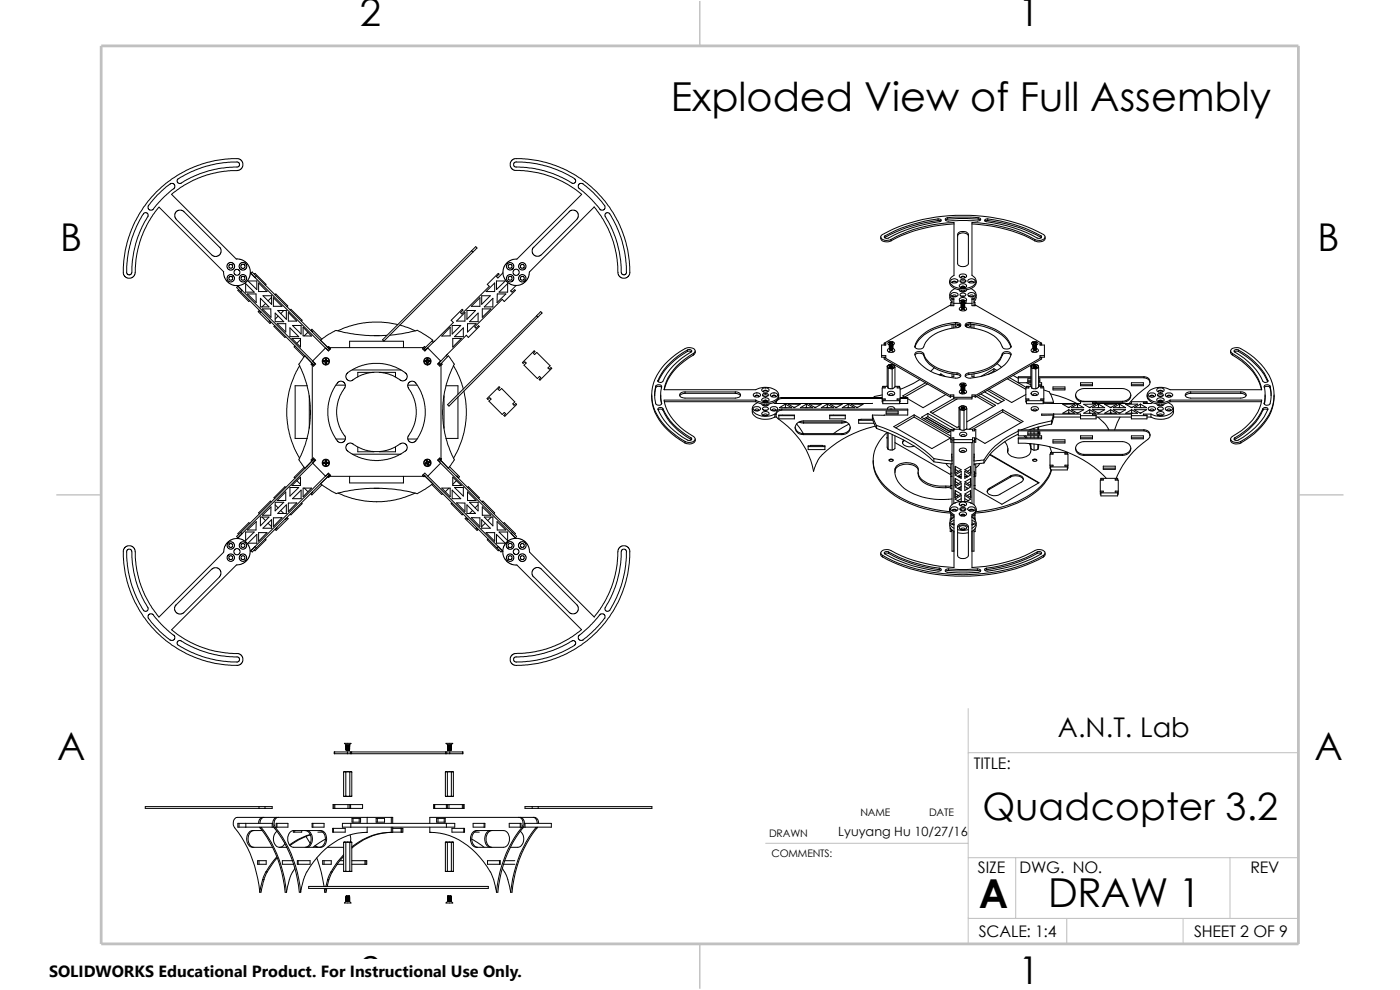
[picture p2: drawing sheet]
<svg xmlns="http://www.w3.org/2000/svg" width="297mm" height="210mm" viewBox="0 0 297 210" stroke-linecap="round" stroke-linejoin="round" font-family="sans-serif">
<defs><g id="words">
<g font-size="8.5">
<text x="142.3" y="23.6">Exploded View of Full Assembly</text>
<text x="207.6" y="192.5">A</text>
<text x="222.4" y="192.4">DRAW 1</text>
</g>
<g font-size="8.1">
<text x="76.4" y="5.5">2</text>
<text x="216.1" y="5.5">1</text>
<text x="12.8" y="53.2">B</text>
<text x="279.5" y="53.2">B</text>
<text x="12.1" y="161.1">A</text>
<text x="278.8" y="161.1">A</text>
<text x="76.4" y="208.7">2</text>
<text x="216.1" y="208.7">1</text>
</g>
<text font-size="8" x="208.4" y="173.9">Quadcopter 3.2</text>
<text font-size="5.8" x="224.5" y="156.3">A.N.T. Lab</text>
<g font-size="3.4">
<text x="206.6" y="163.1">TITLE:</text>
<text x="207.5" y="185.1">SIZE</text>
<text x="216.3" y="185.2">DWG. NO.</text>
<text x="265.3" y="185.3">REV</text>
<text x="207.6" y="198.7">SCALE: 1:4</text>
<text x="253.3" y="198.7">SHEET 2 OF 9</text>
<text x="10.4" y="207.3">SOLIDWORKS Educational Product. For Instructional Use Only.</text>
</g>
<text font-size="2.7" x="177.8" y="177.3">Lyuyang Hu 10/27/16</text>
<g font-size="2.2">
<text x="182.5" y="173.1">NAME</text>
<text x="197.1" y="173.1">DATE</text>
<text x="163.2" y="177.5">DRAWN</text>
<text x="163.7" y="181.7">COMMENTS:</text>
</g>
</g></defs>
<path d="M205.4 150.3v49.9M205.4 159.7h70.1M275.5 150.3v49.9h-239.9M162.4 178.9h43M205.4 181.9h70.1M205.4 194.8h70.1M215.5 181.9v12.9M226.3 194.8v5.4M251 194.8v5.4M260.9 181.9v12.9" fill="none" stroke="#c0c0c0" stroke-width=".21"/>
<path d="M148.5 .2v9.5M11.9 105h9.6M275.5 105h9.5M148.5 200.2v9.6" fill="none" stroke="#c0c0c0" stroke-width=".3"/>
<path d="M21.5 9.7h254v190.5h-254z" fill="none" stroke="#c0c0c0" stroke-width=".59"/>
<g fill="none" stroke="#000" stroke-width=".21">
<path d="M50.3 34.3l-3.1 .2-3.6 .8-3 1.1-2.7 1.5M50.3 34.4l.4 .1 .1 .4-.3 .5-3.4 .2-2.7 .6-3.8 1.4-2.2 1.3h-.5l-.3-.3v-.4l.2-.3M109.5 34.3l3 .2 3.7 .8 2.9 1.1 2.8 1.5M109.5 34.4l-.4 .1-.1 .2v.4l.3 .3 3.3 .2 2.8 .6 3 1.1 3.1 1.6 .4-.1 .2-.3v-.3l-.2-.3M26.9 57.8l.1 .4 .4 .1 .5-.2v-.3M28 57.8l.1-2.3 .7-3.8 1.3-3.6 1.3-2.2v-.4l-.3-.4-.6 .1-.4 .6-1.2 2.3-.8 2.2-.8 3-.5 4.5M32.5 44.4l-.2 .2-.6-.1-.3-.3v-.5l1.1-1.4 1.8-1.8 1.9-1.6 .7 .1 .2 .3-.1 .7-2.2 1.8-2.2 2.6M37.4 46.5l7.7 7.7 .9 .2 .7-.5 .2-.9-.3-.5M37.4 46.5l-.3-.5 .2-1 .6-.4 .8 .1 7.9 7.8M49.2 58.8l.2 .4-.3 .2h-.3l-.2-.2v-.4l.2-.2 .5 .2M49.2 56.2l.2 .5-.3 .2h-.3l-.2-.2v-.4l.2-.2 .5 .1M49.5 55.9l.3 .5-.1 .5-.5 .4-.7-.1-.3-.4 .1-.8 .6-.3 .6 .2"/>
<path d="M49.5 58.5l.2 .4-.1 .6-.5 .3-.6-.1-.3-.5 .1-.6 .5-.3 .7 .2M50.1 54.9l.9 .1 1 .5 .7 .8 .4 1.4-.1 .8-.5 1-.8 .7-1.3 .4-1.2-.2-1.2-.8-.5-1v-.9l-13.8-13.8-2.1 3-1.5 3.1-1 3.6-.3 1.6-.1 2.6M50.2 55l-13.8-13.8 2.5-1.8 3.1-1.6 2-.7 2.1-.5 2.3-.4h2.2l.5-.3 .4-.6v-.8l-.4-.6-.4-.2h-2.8l-4.1 .8-1.9 .6-2.5 1.1-1.8 1-2.4 1.7-2 1.8-1.8 2-1.7 2.4-1.1 2.1-1.3 3-.7 2.8-.4 2.4v2.8l.5 .6 1 .2 .7-.4 .3-.8M50.7 57.3l.2 .3-.1 .5-.3 .3-.5-.1-.3-.3v-.6l.4-.3 .6 .2M51.8 58.8l.1 .4-.2 .2h-.3l-.3-.2v-.4l.3-.2 .5 .2M51.8 56.2l.2 .1-.1 .4-.2 .2h-.4l-.2-.3v-.3l.3-.3 .5 .2M52.1 58.5l.2 .4-.1 .6-.5 .3-.6-.1-.3-.5 .1-.6 .5-.3 .7 .2M52.1 55.9l.3 .5-.2 .5-.4 .4-.7-.1-.3-.4v-.8l.7-.3 .6 .2M52.6 59.6h1.9v1.8zM53.1 57.9l16.6 16.6 .4-.5-.2-.3M53.2 58l.3-.3 .9 .9-.3 .3zM53.9 58.2l.2-.2 2.3 2.3-.1 .2"/>
<path d="M54.4 58.6l15.5 15.5M100 53.2l.9-.9 .3 .3-.9 .9M100 53.2l-18.8 18.9 .2 .2 18.9-18.8M100 53.2l.3 .3M105.3 59.6h1.9l-1.9 1.8zM106.7 57.9l-1.1 1.1-.3-.3 .6-.5-.2-.2-2.3 2.3 .4 .4-5.8 5.9-.3-.3 .5-.5-.2-.2-2.3 2.3 .5 .5-5.6 5.5M108.5 59.3l-.5 .1-.2-.2v-.4l.2-.2h.4l.2 .2-.1 .6M108.5 56.8l-.5 .1-.2-.2v-.4l.2-.2h.4l.2 .2-.1 .5M108.8 59.6l-.4 .2-.6-.1-.4-.5 .2-.6 .5-.3 .6 .1 .3 .5-.2 .7M108.8 57l-.4 .3-.6-.1-.4-.6 .2-.6 .5-.3 .6 .1 .3 .5-.2 .8M110 58.2l-.4 .2-.5-.1-.3-.4 .1-.5 .4-.3 .6 .1 .3 .4-.2 .7M111.1 59.3l-.5 .1-.2-.2v-.4l.2-.2h.4l.2 .2-.1 .6"/>
<path d="M111.1 56.8l-.5 .1-.2-.2v-.4l.2-.2h.4l.2 .2-.1 .5M111.4 59.6l-.4 .2-.6-.1-.4-.5 .2-.6 .5-.3 .6 .1 .3 .5-.2 .7M111.4 57l-.4 .3-.6-.1-.4-.6 .2-.6 .5-.3 .6 .1 .3 .5-.2 .8M114.9 54l-.6 .4-.9-.2-.5-.7 .2-.9 7.8-7.9 .4-.1 .9 .1 .5 .7v.6l-.3 .5-7.5 7.6M122.9 40l-.2-.2v-.5l.4-.4h.5l1.3 1.1 1.9 1.8 1.5 1.8-.1 .8-.2 .2-.7-.1-1.7-2-2.7-2.5M126 43.9l2 2.8 1.8 3.5 .9 3.4 .3 2.3 .1 2.2 .2 .4 .6 .5h.8l.6-.4 .3-.8M126.1 43.9l-13.8 13.8-.2 1.1-.9 1.2-1 .5h-1.2l-1.2-.5-.8-.9-.3-.8v-1l.2-.6 .5-.8 1.1-.8 1.1-.1 13.8-13.8-3-2.1-3.4-1.6-2.8-.8-3.2-.5h-1.8l-.4-.2-.5-.7-.1-.7 .5-.7 .5-.2h2.6l2.4 .4 4.2 1.2 2 .9 2.7 1.6 3.5 2.9 2.8 3.4 1.7 2.8 .8 1.9 1.3 4.2 .4 4.8M131.8 57.8l.1 .3 .3 .2h.3l.3-.2a17.5 17.5 0 0 0-.8-7l-.8-2.2-1.1-2.3-.8-1.3-.6-.2-.3 .4v.4l1.2 2.2 1.4 3.6 .7 3.8 .1 2.3M186.9 50.2v.4a1.4 1.4 0 0 0 2.1 .5M187.7 50v.4M187.7 50.4h.1M189 50.8a1.55 1.55 0 0 1-2.1-.5l.1-.4a37.2 37.2 0 0 1 25.9-3.3 28.9 28.9 0 0 1 8.7 3.3 .57 .57 0 0 1-.4 .9l-.6 .2-1.1-.2"/>
<path d="M189 50.8v.3M189 50.8a29.7 29.7 0 0 1 13.4-3.6v11.2a1.23 1.23 0 0 0-.9 1.1 1.23 1.23 0 0 0 .8 1.2 4.1 4.1 0 0 0 4.5-.5 1.18 1.18 0 0 0-.6-1.8v-11.2a29.7 29.7 0 0 1 13.3 3.6M199 46.4l.6 .2v.3a36.1 36.1 0 0 0-11.5 3.7l-.5-.2 .1-.4M199 46.8l.6 .1M199 46.4v.4M199 46.4a31.3 31.3 0 0 0-11.3 3.6M199 46.8a31.3 31.3 0 0 0-11.3 3.6M201 46.2l1.6-.1 4.9 .1M201 46.5l2.5-.1 4 .1M201 46.2l-.5 .2 .1 .3a1.46 1.46 0 0 0 1.4 .1h5.8l.2-.4-.5-.2M201 46.5l-.4 .2M201 46.2v.3"/>
<path d="M201.5 59.6a1.84 1.84 0 0 0 2 1.9 3.4 3.4 0 0 0 3.5-1.2l.1-.7M201.7 59.4a.94 .94 0 0 1 1.5 .2 .92 .92 0 0 1-1.5 0zM202.1 59.9a.53 .53 0 0 1 .8 0M202.4 47.5a31.2 31.2 0 0 0-13.4 3.6M202.9 59.9v.1M202.9 59.9a.45 .45 0 0 0-.4-.3 .45 .45 0 0 0-.4 .4M203.2 50.1a1.29 1.29 0 0 1 2.2 0M203.3 49.4a1.46 1.46 0 0 1 2.1 .3v6.2a1.34 1.34 0 0 1-2.2 0v-6.2zM203.7 58.3a.8 .8 0 0 1 .8-.2 .8 .8 0 0 1 .5 .6 .94 .94 0 0 1-1.5-.2zM203.7 59.5l.6-.3 .4 .2 .2 .2a.65 .65 0 0 1-.6 .4 .65 .65 0 0 1-.6-.5zM203.7 59.8l.6-.2 .6 .2M203.9 58.8a.53 .53 0 0 1 .8 0"/>
<path d="M204.7 58.8v.2M204.7 58.8a.45 .45 0 0 0-.4-.2 .45 .45 0 0 0-.4 .4M205.4 59.4a.94 .94 0 0 1 1.5 .2 .92 .92 0 0 1-1.6 0zM205.7 59.9a.57 .57 0 0 1 .8 0M206.2 47.5a31.2 31.2 0 0 1 13.3 3.6M206.5 59.9a.45 .45 0 0 0-.4-.3 .45 .45 0 0 0-.4 .4M206.5 59.9v.1M207.5 46.5l.5 .2M207.5 46.2v.3M209.5 46.4l-.5 .2v.3a36.1 36.1 0 0 1 11.4 3.7l.5-.1 .1-.3-.1-.2M209.5 46.8l-.5 .1M209.5 46.4v.4"/>
<path d="M209.5 46.4a31.2 31.2 0 0 1 11.4 3.6M209.5 46.8a31.2 31.2 0 0 1 11.4 3.6M219.5 50.8v.3M220.9 50v.4M220.9 50.4h.1M221.7 50.2v.4a1.4 1.4 0 0 1-2.2 .5M50.3 60.6l.2 .1M50.5 60.7l-.3 .3 .9 .9M50.5 60.7l.9 .9M50.6 61.5l-.1 .1 2.3 2.4 .2-.2M51.1 61.9l15.5 15.5M51.4 61.6l15.6 15.6-.5 .5-.2-.3v20l.2-.2 .5 .4-15.6 15.6"/>
<path d="M51.4 61.6l-.3 .3M52.1 60.2l1.8 1.8h-1.8zM52.5 62.4h1.8l.1 1.8zM54.9 60l1.7 1.8h-1.7zM55.2 63.3l1.9 1.8h-1.9zM55.4 66.2l-.1 .1-.4-.4-.1 .2 2.5 2.5 .1-.1-.3-.4 .1-.1M55.7 65.5h1.7l.1 1.8zM55.8 62.7h1.8v1.9zM56.3 64.4l-.7 .7M57.6 63.1l-.7 .7M58 63.2l1.8 1.8h-1.8zM58.3 69.1l-.2 .2 2.4 2.3 .1-.2"/>
<path d="M58.3 62.6l.2-.2 2.5 2.5-.2 .2M58.4 66.4l1.8 1.8h-1.8zM58.8 68.7h1.8v1.7zM58.9 65.9h1.8v1.8zM59 67.1l-.6 .6M60.2 65.9l-.6 .6M61.2 66.3l1.7 1.8h-1.7zM61.5 69.6l1.9 1.8h-1.9zM61.6 65.8l.1-.2 2.4 2.3-.2 .2M61.9 71.8h1.9v1.8zM62.1 69h1.8v1.9zM62.6 73.4l-.2 .2 2.1 2.1"/>
<path d="M63.4 77.3l1 2.2 .7 2 .6 3.2 .2 2.4-.2 2.7-.3 2.1-.7 2.6-.9 2.3a.85 .85 0 0 0 .1 1.4l.8 1.2 1.8-1.8M63.4 77.3l1.3-1.8 1.8 1.8M63.6 77.6l-1 1.8-.9 2.2-.7 2.9-.2 2.2 .2 3 .6 3 .9 2.6 1.1 1.9M63.8 72.1l-.8 .7M64.3 69.4l1.8 1.9-1.8-.1zM65.1 75.9h.1M65.3 70.5l-.7 .7M66.3 70.4l-.3-.4 .2-.2 2.1 2.2M66.4 76.7l.4 .4-.3 .3-.3-.3-.2 .2 .3 .2M68 72.3h.1M68.9 76.5h-.2v.2h.2M69 76.5h-.2h.2"/>
<path d="M69 76.5h.1M69 76.8v.1M69 76.8l-.2-.1 .2 .1M69 76.8h.1M69 76.4v-.2h.2v.2M69 76.2h.2M69 76.4v.1M69 76.9v.2M69 76.4h.1M69 77.1h.1M69 76.9h.1M69 73.8l-2.7 2.8"/>
<path d="M69 77.1h.2M69.2 76.9v.2M69.2 76.4h.1M69.2 76.4l.1 .1M69.2 77.1h.1M69.2 76.9h.1M69.3 76.5h.1M69.3 76.8l-.1 .1M69.3 76.8h.1M69.4 76.7l-.1 .1M69.4 76.5h.2M69.4 76.7h.2"/>
<path d="M69.6 76.5v.2M69.8 73.9l-.1 .1M69.9 73.7h20l-.3 .3 .5 .5 .7-.7 2.7 2.8-.7 .6 .5 .5 .3-.3v20l-.3-.2-.5 .4 15.7 15.6M70 73.7l-.3-.2-.1 .2 .3 .3-.3 .3-.5-.4M73.7 79.1l1.7-1 1.6-.6 2.1-.4h1.5l1.7 .2 1.5 .6 2.2 1.2M74.2 73.7v-1.3h11.4v1.3M74.8 78.5h10.2M79.3 71.2h1.2M79.3 79h-3.4v1M80.5 79h3.4v1M82 71.1a33 33 0 0 1-10.7-1l-1.7 .9-1.6 1.2 1.8 1.7M84.4 68.9l-3.5-.6-3 .1-3.7 .8-2.5 .9"/>
<path d="M84.8 69l1.6 .4 1.7 .8M86 79.1l.3 .4 .1 .6-.3 .5-.5 .2-.6-.1-1.4-.9-1.2-.5-1.6-.3h-1.4l-2.5 .5-2.5 1.3-.6-.1-.4-.4v-.7l.4-.5M88.5 70.1l-3.4 .7-2.4 .3M88.5 70.1l3.3 2.1-1.8 1.7 .3 .3M89.8 73.7l.2-.2 .3 .2-.4 .3 .3 .3 .5-.4M90.4 76.5h.2zM90.5 76.5h-.3v.2h.3M90.6 76.8l-.2-.1 .2 .1M90.6 76.5h.1M90.6 76.8v.1M90.6 76.8h.1M90.6 77.1h.2"/>
<path d="M90.6 76.4v.1M90.6 76.4v-.2h.2v.2M90.6 76.2h.2M90.6 76.9v.2M90.6 76.4h.1M90.6 77.1h.1M90.6 76.9h.1M90.8 76.9v.2M90.8 76.4h.1M90.8 77.1h.1M90.8 76.9h.1M90.8 76.4v.1"/>
<path d="M90.8 76.8v.1M90.8 76.5h.4M90.8 76.5h.1M90.8 76.8h.1M90.8 76.5h.2M91 76.7l-.2 .1M91.1 76.5v.2M91.2 76.7l-.4 .1M91.6 72.4l.3 .2M93.1 77l.3 .3 1.7-1.8 1.3 1.8-1 2.2-.7 2-.6 3.2-.2 2.4 .1 2.7 .4 2.1 .7 2.6 1 2.5a.57 .57 0 0 1 0 1l-1 1.4-1.8-1.8M93.4 76.7h.1M93.4 76.7l-.4 .4 .3 .3 .3-.3 .2 .2-.2 .2"/>
<path d="M94.7 75.4l.2 .3M94.9 75.2h.1M94.9 75.2l-1.5 1.5M95.5 69.4v1.8l-1.8 .1zM95.9 69h1.8l-1.8 1.9zM96.1 71.8h1.8l-1.8 1.8zM96.2 77.6l1.1 2 1 2.9M98.3 69.6v1.8h-1.9zM98.6 66.3v1.8h-1.7zM99.1 65.9h1.8l-1.8 1.8zM99.2 68.7h1.8l-1.8 1.7zM101.4 66.4v1.8h-1.8z"/>
<path d="M101.8 63.2v1.8h-1.8zM102.2 62.7h1.8l-1.8 1.9zM102.3 65.5h1.8l-1.8 1.8zM103.1 61.8l1.8-1.8v1.8zM104.6 63.3v1.8h-1.9zM105.5 62.4h1.8l-1.8 1.8zM105.9 62l1.8-1.8v1.8zM109.5 60.6l-1.2 1.1 .3 .3 .6-.5 .1 .1-2.3 2.4-.4-.5-5.9 5.8 .3 .3 .5-.5 .2 .2-2.3 2.3-.5-.5-4 4.1M110.8 76.9l2.5-2.5 .2 .2-.3 .3 .2 .3 .5-.4 2.8 2.8-.5 .5 .3 .2 .4-.3 .2 .1-2.5 2.5-.2-.1 .3-.4-.2-.3-.5 .5-2.8-2.8 .4-.5-.3-.2-.3 .3zM113.8 67l.9-.9 .2 .4-.8 .8M113.8 67l-18.8 18.9 .2 .2 18.9-18.8M113.8 67l.3 .3"/>
<path d="M145.8 74.5h.4l.5 .1M145.8 74.3v.2M145.8 74.5a14.6 14.6 0 0 0-6.2 6.5M145.8 74.3a14.2 14.2 0 0 0-6.2 6.4M145.8 74.3l.6-.1 .4 .3a16.1 16.1 0 0 0-6.3 6.5l-.3 .2-.4-.1-.2-.4M147.1 75v.3M147.1 75a.64 .64 0 0 0 .3-.8 .64 .64 0 0 0-.8-.4l-.3-.1a2.91 2.91 0 0 0-2 .8 12.1 12.1 0 0 0-6 8.4 10.7 10.7 0 0 0 5.1 9.5l1.9 1.2M147.1 75a11.7 11.7 0 0 0-6.2 7.7h19.4a3.8 3.8 0 0 1 4.8 .7 1.54 1.54 0 0 1-1.6 1.9l-.9 .1-1-.1-1.3-.4M147.1 75.3a11.7 11.7 0 0 0-6.2 7.4M147.5 74.5l-.1 .4-.3 .4M187 75.4h.9v.4h-.3M187.6 75.8v.4l14.1 8.1v-.5h.7v.8h3.8v-.8h.7v.5l14.1-8.1v-.4"/>
<path d="M187.6 72.8h.3v.4h-.9v2.6h.9M187.6 75.8l14.1 8.1M187.6 72.8v.4h.3M188.2 77.7v4.2l.2 .4M188.2 77.7l.1 .2M188.3 77.9l.5 .3M188.3 77.9l.1 .2M188.4 72.7a.77 .77 0 0 1 .7-.3 .77 .77 0 0 1 .6 .5 .85 .85 0 0 1-1.4-.1zM188.4 78.1l.4 .1M188.4 78.1v4.2M188.5 77.4l-.3 .3M188.5 77.4l-.2 .5"/>
<path d="M188.6 73.1l.5 .2 .4-.2M188.6 74.6a.48 .48 0 0 1 .9 0M188.6 74.7a.41 .41 0 0 1 .4-.3 .41 .41 0 0 1 .4 .3M188.6 72.7l.2 .1M188.7 73.2l.1 .2M188.7 73.4l.1 .1M188.7 73.5l.1 .2M188.7 73.7l.1 .3M188.7 73.9l.1 .1M188.7 74l.4 .2M188.7 73.9l-.3 .1a.35 .35 0 0 0 .1 .6l.7 .2a.52 .52 0 0 0 .6-.5l-.4-.4M188.8 72.9l-.2 .1 .2 .1"/>
<path d="M188.8 73.3l-.1-.1 .2 .2M188.8 73.3l.3 .1 .3-.2-.1 .2h-.5M188.8 73.3l.1 .1M188.8 73.7h.1M188.8 72.9v.2M188.8 73.4h.1M188.8 73.5h.1M188.8 74h.1M188.8 77.9l.3-.2 .2 .2a.31 .31 0 0 0-.3-.2 .31 .31 0 0 0-.2 .2M188.8 77.6l.3-.1 .3 .2a.37 .37 0 0 1-.4 .3 .37 .37 0 0 1-.3-.3zM188.8 72.6l-.2 .1M188.8 72.6l-.1 .1"/>
<path d="M188.8 74.1v.1M188.8 72.6l.1 .1M188.8 72.6l.1 .3M188.8 72.6h.1M188.8 78.2l.5 .1M188.8 74.2h.1M188.8 74.2h.5M188.8 72.8v.1M188.8 72.8v.2M188.9 72.9h.1M188.9 72.7h.2M188.9 72.7v.2"/>
<path d="M189.1 72.9l-.3 .2M189.1 72.9l.2 .2M189.1 72.7v.2M189.1 77.9l-.3 .1h.4M189.1 77.9h-.3M189.2 72.9h-.1M189.2 74.2h-.3M189.2 72.7h-.1M189.2 72.7v.2M189.2 77.3l-.7 .1M189.2 77.3l.6 .3M189.3 74.2h-.4"/>
<path d="M189.3 78.3v4.2M189.3 72.8v.1M189.3 72.8l-.1 .2M189.3 74.1l-.2 .1M189.3 72.6l.1 .1-.1 .1M189.3 72.9l.1 .1-.1 .1M189.3 73.3l-.5 .1M189.3 74.1l-.5 .1M189.3 72.6h.1M189.3 72.6l-.1 .1M189.3 72.6l-.1 .3M189.3 72.9v.2"/>
<path d="M189.3 72.6l.1 .1M189.3 77.9a.3 .3 0 0 0-.3-.3 .3 .3 0 0 0-.3 .3h.1M189.4 73.4a.37 .37 0 0 1-.3 .3 .37 .37 0 0 1-.4-.3M189.4 73.6a.37 .37 0 0 1-.3 .3 .37 .37 0 0 1-.4-.2M189.4 73.3l-.2 .3-.4-.1M189.4 73.5l-.1 .2h-.5M189.4 73.7l-.2 .3h-.4M189.4 73.8l-.2 .3-.4-.1M189.4 77.7l-.1 .2zM189.4 74l-.3 .2M189.4 74l-.1 .1M189.6 78.1l-.3 .2"/>
<path d="M189.6 78.1l-.8 .1M189.8 77.6l-.2 .5M189.8 77.6l.1 .3M189.9 77.9v4.2l-.6 .4M189.9 77.9l-.3 .2M194.1 75.3a1.26 1.26 0 0 1 1.9 .1M194.1 73.4v.2M196 75.1a5.8 5.8 0 0 0 4.5 3.6l2.5 .4M196 75.1a1.05 1.05 0 0 0-1.9 .1 6.9 6.9 0 0 0 4.9 4.2l1.8 .5a4.1 4.1 0 0 0 2.8 .2 .47 .47 0 0 0 .2-.6 .47 .47 0 0 0-.5-.3l-.3-.1M196 75.4a5.7 5.7 0 0 0 4.5 3.6l2.5 .5M196 75.1v.3M198.2 78l-.8 .8"/>
<path d="M199.6 79.3l-.3 .2M199.6 79.3l.9 .6M199.6 79.3v.3M201.5 62.5l.1 1.1 .4 .5M201.7 64.7l-14.1 8.1M201.7 62.4a.95 .95 0 0 1 1.5 .1 .9 .9 0 0 1-1.5 .1zM202 63.5v-.3h.4v.3M202 79.3v.6h.4v-.5M202 63.5v1.4M202 68.8v.8M202 63.5h.4M202.1 62.9a.4 .4 0 0 1 .3-.4 .4 .4 0 0 1 .5 .2v.2"/>
<path d="M202.3 62.9h.4M202.4 63.5v1.4h-.7v-.7h.3M202.4 68.8v.8M202.4 64.3h1.4M202.6 61.2a1.25 1.25 0 0 0-1 .9 1.25 1.25 0 0 0 .3 1.3M202.6 68.7v.6l.9-.4M202.7 68.7l.6 .1 .5 .3M202.7 68.4v.3M202.7 68.4a11.2 11.2 0 0 0-8.1 3.9l-.5 1.1M202.7 68.7a10.8 10.8 0 0 0-8.1 3.9l-.5 1.1M202.7 68.4l.6 .1a.49 .49 0 0 1 .5 .5l-.1 .2a1.74 1.74 0 0 1-1.6 .4 7.6 7.6 0 0 0-6 3.5 1.08 1.08 0 0 1-.9 .9 1.08 1.08 0 0 1-1.1-.6M203 79.5l.5 .1 .3 .2"/>
<path d="M203 79.1v.4M203 68.7l.3 .2M203.5 68.9l.1 .2M203.5 68.9v.5M203.5 61.5a.89 .89 0 0 0 1.6 0M203.5 60.5a.94 .94 0 0 1 1.6 .2 .92 .92 0 0 1-1.6 0zM203.6 69.1l.1 .1M203.6 69.1l.1 .2M203.6 63.9a.81 .81 0 0 1 1.4 .2 .85 .85 0 0 1-1.4-.1zM203.7 63.8h-.1a.75 .75 0 0 1 .5-.8 .75 .75 0 0 1 .9 .4l.1 .3-.2 .1M203.7 64.3l.3 .2M203.7 62.4l.6-.3 .4 .2 .2 .2a.76 .76 0 0 1-1.2 0z"/>
<path d="M203.9 65.9a.41 .41 0 0 1 .4-.3 .41 .41 0 0 1 .4 .3M203.9 65.8a.53 .53 0 0 1 .8 0M203.9 64.4l.1 .2M203.9 64.6l.1 .3M203.9 64.8l.1 .1M203.9 64.9l.1 .3M203.9 65.1l-.4 .3a.87 .87 0 0 0 .7 .6 .87 .87 0 0 0 .9-.3l-.2-.5h-.3l-.3 .2M203.9 65.2l.4 .2M204 61h.6M204 64.5h.6M204 64.1l-.1 .1 .1 .1M204 64.5l-.1-.1 .3 .2"/>
<path d="M204 64.5l.2 .1M204 62.8h.6M204 65.2h.1M204 64.1v.2M204 64.6h.1M204 64.9h.1M204 63.8l-.1 .1M204 63.7h.5M204 61.9h.5M204 65.4h.1M204 63.8l.2 .1M204 63.8l.1 .3"/>
<path d="M204 63.8h.1M204 63.8l-.1 .1 .2 .2M204.1 65.4h.1M204.1 65.4l.5-.1-.3 .1M204.1 61.6l-.2 .2M204.1 64.1v.1M204.1 64.1h-.1M204.1 64.1l.2 .1M204.2 65.4h.2M204.2 63.9h.1M204.2 63.9l-.1 .2M204.3 63.9v.3l.1-.1"/>
<path d="M204.4 63.9v.2M204.4 63.9h-.1M204.5 61.6l.2 .2M204.5 65.4h-.3M204.5 64.1h.1M204.5 64.1v.1M204.6 63.8l.1 .1-.2 .2M204.6 63.8v.1M204.6 64.1v.2h-.6M204.6 64.5l-.5 .1M204.6 63.8h.1M204.6 63.8l-.2 .1"/>
<path d="M204.6 63.8l-.2 .3M204.6 64.1l-.1 .2M204.6 65.3l-.5 .1M204.6 64.4v.2h-.6M204.6 64.5a.37 .37 0 0 1-.3 .3 .37 .37 0 0 1-.4-.2M204.6 64.8a.37 .37 0 0 1-.3 .3 .37 .37 0 0 1-.4-.2M204.6 65a.37 .37 0 0 1-.3 .3 .37 .37 0 0 1-.4-.2M204.6 64.6l-.2 .3h-.4M204.6 64.7l-.2 .3-.4-.1M204.6 64.9v.3h-.6M204.6 64.4l-.3 .2-.3-.1M204.7 60.9l-.8 .1a.48 .48 0 0 1 .8 0"/>
<path d="M204.7 61h.1M204.7 64.3h1.5M204.7 61a.45 .45 0 0 0-.4-.3 .45 .45 0 0 0-.4 .3M204.8 64.3l-.2 .2M204.8 64.3h.1M205.1 69.1l-.1-.2-.1 .3M205.1 69.1l-.2 .1M205.1 69.1v.3M205.4 62.3a.82 .82 0 0 1 1.4 .4 1.02 1.02 0 0 1-1.5-.1zM205.5 79.5l-.5 .1-.2 .2M205.5 79.1v.4M205.6 68.7l-.4 .2"/>
<path d="M205.7 62.9a.41 .41 0 0 1 .4-.3 .41 .41 0 0 1 .4 .3M205.8 68.4a11.9 11.9 0 0 1 7.8 3.4l.9 1.6M205.8 68.7a11.4 11.4 0 0 1 7.8 3.4l.9 1.6M205.8 68.7l-.6 .1-.4 .3M205.8 68.4v.3M205.8 68.4l-.8 .2a.41 .41 0 0 0-.2 .4 .41 .41 0 0 0 .2 .3 15.2 15.2 0 0 1 5.9 1.9l.9 .9 .6 1a1.1 1.1 0 0 0 .9 .9 1.1 1.1 0 0 0 1.2-.6M205.9 62.9h.4M206 68.7l-.1 .6-.8-.4M206 61.2a1.25 1.25 0 0 1 1 .9 1.25 1.25 0 0 1-.4 1.3M206.2 63.5v-.3h.4v.3M206.2 63.5v1.4h.7v-.2l14.1 8.1M206.2 68.8v.8"/>
<path d="M206.2 63.5h.4M206.6 79.3v.6h-.4v-.5M206.6 64.2h.2v.7M206.6 63.5v1.4M206.6 68.8v.8M207.1 62.5l-.1 1.1-.4 .5M210.9 78.2l-2.8 1.7M210.9 78.2l.6 .4M210.9 78.7l-1.2 .7M210.9 78.7l.2 .1M210.9 78.2v.5M211.5 77.1l1 .8"/>
<path d="M212.6 75.1a6 6 0 0 1-4.5 3.6l-2.6 .4M212.6 75.4a6.7 6.7 0 0 1-5.3 3.8l-1.8 .3M212.6 75.1a1.06 1.06 0 0 1 1.9 .1 7.9 7.9 0 0 1-5.8 4.5l-.9 .2a3.9 3.9 0 0 1-2.8 .2 .41 .41 0 0 1-.2-.4 .41 .41 0 0 1 .2-.4l.5-.2M212.6 75.1v.3M214.5 75.3a1.22 1.22 0 0 0-1.9 .1M214.5 73.4v.2M214.9 79.6l1.1 .7M218.7 77.7v4.2l.2 .4M218.7 77.7l.1 .2M218.7 79.9h-2.7v1.3h2.7M218.8 77.9l.1 .2M218.8 77.9l.5 .3"/>
<path d="M218.9 72.7a.77 .77 0 0 1 .7-.3 .77 .77 0 0 1 .6 .5 .85 .85 0 0 1-1.4-.1zM218.9 78.1l.4 .1M218.9 78.1v4.2M219 77.4l-.2 .5M219 77.4l-.3 .3M219 73.1l.5 .2 .5-.2M219.1 74.6a.48 .48 0 0 1 .9 0M219.1 74.7a.41 .41 0 0 1 .4-.3 .41 .41 0 0 1 .4 .3M219.2 73.2v.2M219.2 73.4v.1M219.2 73.5v.2M219.2 73.7v.3"/>
<path d="M219.2 73.9v.1M219.2 73.9l-.3 .1a.35 .35 0 0 0 0 .6l.8 .2a.52 .52 0 0 0 .6-.5l-.4-.3-.4 .2M219.2 74l.3 .2M219.2 77.6l.3-.1 .4 .2a.37 .37 0 0 1-.4 .3 .37 .37 0 0 1-.3-.3zM219.2 72.9l-.1 .1 .2 .1M219.2 73.3v-.1l.2 .2M219.2 73.3l.2 .1M219.2 73.3l.5 .1M219.2 73.7h.1M219.2 73.4h.1M219.2 73.5h.1M219.2 74h.1"/>
<path d="M219.2 72.9l.1 .2M219.2 77.9l.4-.2 .2 .2a.31 .31 0 0 0-.3-.2 .31 .31 0 0 0-.3 .2M219.3 72.6l-.2 .1 .2 .1M219.3 72.6l-.1 .1M219.3 74.1v.1M219.3 72.6l.1 .1M219.3 72.6l.1 .3M219.3 72.6h.1M219.3 78.2l.5 .1M219.3 73.4h.5M219.3 74.2h.1M219.3 74.2h.4"/>
<path d="M219.3 72.8l-.1 .1M219.3 72.8v.2M219.4 72.9h.1M219.4 72.7h.1M219.4 72.7v.2M219.5 72.7v.2M219.5 72.9l-.2 .2M219.6 77.9l-.3 .1h.4M219.6 77.9h-.4M219.7 72.9h-.2M219.7 74.2h-.3M219.7 72.7h-.2"/>
<path d="M219.7 72.7v.2M219.7 77.3l-.7 .1M219.7 77.3l.6 .3M219.7 73.4l.2-.2-.1 .2h-.6M219.7 74.2h.1M219.8 74.2h-.4M219.8 78.3v4.2M219.8 72.8v.1M219.8 72.8l-.1 .2M219.8 72.9l.1 .1-.1 .1-.3-.2M219.8 74.1l-.5 .1M219.8 73.3v.1"/>
<path d="M219.8 72.6l-.1 .1M219.8 72.6l-.1 .3M219.8 72.9v.2M219.8 72.6h.1M219.8 72.6l.1 .1M219.8 77.9a.3 .3 0 0 0-.3-.3 .3 .3 0 0 0-.3 .3M219.8 74.1l-.3 .1M219.8 72.6l.1 .1-.1 .1M219.8 74.1h.1M219.9 73.4a.37 .37 0 0 1-.4 .3 .37 .37 0 0 1-.3-.3M219.9 73.6a.37 .37 0 0 1-.4 .3 .37 .37 0 0 1-.3-.2M219.9 73.3l-.2 .3-.5-.1"/>
<path d="M219.9 73.5l-.1 .2h-.6M219.9 73.7l-.2 .3h-.5M219.9 73.8l-.2 .3-.5-.1M219.9 77.7l-.1 .2zM220 78.1l-.2 .2M220 78.1l-.7 .1M220.3 77.6v.3M220.3 77.6l-.3 .5M220.3 77.9v4.2l-.5 .4M220.3 77.9l-.3 .2M220.3 79.9h22.4M221 72.8h-.4v.4h1v2.6h-1"/>
<path d="M221 75.8l-14.1 8.1M221 72.8v.4h-.4M221.6 75.4h-1v.4h.4M242.7 79.9a1.12 1.12 0 0 1 1.3 1.3M242.7 79.9v.2M261.1 74.5v.4l.4 .4M261.5 75v.3M261.5 75a11.4 11.4 0 0 1 6.2 7.7h-19.5a3.9 3.9 0 0 0-4.7 .7 1.61 1.61 0 0 0 1.6 1.9l.9 .1 1-.1 1.2-.4M261.5 75.3a12.4 12.4 0 0 1 6 6.9l.1 .5M261.5 75a.64 .64 0 0 1-.4-.8 .64 .64 0 0 1 .8-.4l.4-.1a2.77 2.77 0 0 1 1.9 .8 12.1 12.1 0 0 1 6.1 8.4 9.7 9.7 0 0 1-3.5 8.1l-1.6 1.4-2 1.2M262.7 74.3a14.2 14.2 0 0 1 6.3 6.4M262.7 74.5a14.6 14.6 0 0 1 6.2 6.5"/>
<path d="M262.7 74.5h-.4l-.4 .1M262.7 74.3v.2M262.7 74.3l-.6-.1-.3 .3a16.1 16.1 0 0 1 6.2 6.5l.4 .2 .4-.1 .2-.4M64.5 99.1l-2.1 2.2 .2 .1M65.1 98.9h.1M65.2 81.8h-2.6v11.2h2.6M65.6 83.9v6.9M66.3 97.3l-.3 .3 .2 .1 .3-.3 .3 .3-.4 .5M66.3 98.3l2.7 2.7M66.6 97.5l-15.5 15.4M68.7 98.1v.2h.1M68.7 98.1h.1"/>
<path d="M68.8 98.3h.2M68.8 98.1h.1M68.8 98.3h.1M69 98h.1M69 98l-.2 .1M69 98.3v.2M69 98.3h.1M69 97.7h.2M69 97.9v.1M69 98.5h.1M69 98.6h.1M69 97.7h.1"/>
<path d="M69 97.9h.1M69 97.7v.2M69 98.5v.1M69 98.6h.2M69.2 98.5h.1M69.2 97.7v.2M69.2 98.5v.1M69.2 98.6h.1M69.2 97.7h.1M69.2 97.9h.1M69.2 97.9l.1 .1M69.3 98l.1 .1"/>
<path d="M69.3 98.3l-.1 .2M69.3 98h.1M69.3 98.3h.1M69.4 98.1h.2v.2h-.2M69.4 98.3h-.1M69.4 98.1h.2M69.4 98.1h.1M69.4 98.3h.1M69.4 98.3h.2M71.3 93.1h2M71.3 81.7h2M71.6 93.5l-.9-1.3-.8-1.9-.3-2.1v-1.5l.2-1.7 .6-1.8 1.2-2 .3-.3h.5l.7 .3 .2 .7-1.5 2.9-.3 1.6-.1 1.5 .5 2.4 .7 1.4 .6 .9 .1 .6-.3 .5-.4 .2h-.6l-.4-.3"/>
<path d="M74.8 96.4h10.2M75.9 94.8v1h3.4M83.9 94.8v1h-3.4M84.9 94.1l-2.2 1.2-2.1 .5h-1.4l-1.6-.3-1.6-.6-1.6-.9-.8 .3-.2 .7 .3 .7 2.2 1.2 1.9 .6 1.7 .2 1.7-.1 1.4-.3 1.8-.7 1.6-.9M84.9 94.2l.7-.2 .6 .3 .2 .7-.4 .7M86.5 93.1h2M86.5 81.7h2M86.7 82.4l.8 1.4 .5 1.3 .3 1.3v1.6l-.5 2.2-.6 1.4-.6 .9-.1 .5 .2 .6 .5 .3 .6-.1 .4-.3M86.7 82.3l-.2-.6 .3-.6 .7-.2 .7 .3 1.4 2.7 .6 2.3v1.9l-.4 2.2-.6 1.6-1 1.7M90.2 98.2l.1 .2M90.2 98.3h.1M90.2 98.3l.1 .1"/>
<path d="M90.3 98.4h.1M90.4 98.2l-.2 .1M90.4 98.2h.1M90.4 97.8l.1 .2M90.4 97.8h.1M90.5 98.3h.1M90.5 98.3v.1M90.5 98.4h-.2M90.5 98.3l-.2 .1M90.5 98v.1M90.5 98.1l-.1 .1M90.5 98h.1"/>
<path d="M90.6 97.7h-.2M90.6 98.3l.1 .2M90.6 97.7h.1M90.6 98.3l-.1 .1M90.6 97.7l.1 .2M90.6 97.7l-.2 .1M90.7 98.5h.1M90.7 97.9h.1M90.7 97.9l.1 .1M90.7 98.5l.1 .1M90.8 98h.1M90.8 98.6h.1"/>
<path d="M90.8 98.3v.1M90.8 98.3h.1M90.8 98.4l.1 .2M90.8 98.4h.1M90.9 98h.1M90.9 98.6h.1M90.9 98.6h-.1M91 98.2l-.2 .1M91 98.2h.1M91.1 98v.1M91.1 98h-.2M91.1 98h.1"/>
<path d="M91.1 98.1l-.1 .1M91.1 98.1h.1M92.9 97.5l.4 .4v.1M93.1 97.3l15.6 15.6M93.2 97.2l.3 .3 .2-.1-.1-.2M93.5 98.3l-2.7 2.7M94.2 83.9v6.9M94.6 81.8h2.6v1.9M95 99.3h.1M95.4 99l2.1 2.1-.2 .2-.4-.3M97.2 84.2v8.8h-2.6M98.4 83l.4 2.1 .1 1.6-.1 3.3-.8 3.2-.8 2.2-1 1.8"/>
<path d="M103.3 84.5l2.6-2.5 .1 .2-.3 .4 .3 .2 .4-.4 2.8 2.9-.4 .4 .3 .3 .3-.4 .2 .2-2.5 2.5-.2-.2 .4-.3-.3-.3-.4 .4-2.9-2.8 .5-.4-.3-.3-.4 .4zM138.3 83.8a10.8 10.8 0 0 0 5.1 8.9l1.9 1.3M139.1 81.9a.74 .74 0 0 1 1.3 .1 7.4 7.4 0 0 0 0 3.6M139.1 81.9a7.5 7.5 0 0 0 .1 3.9l.4 .1a.56 .56 0 0 0 .8-.3M139.1 82.3l-.2 1.6M139.1 81.9v.4M139.6 80.7v.2M139.6 87l.6-.2 .4 .2M140.2 83.8l.1 1.9M140.3 82.2l-.7-.2-.5 .3M140.4 85.6h.1M140.6 86.7a.59 .59 0 0 0-.5-.3 .59 .59 0 0 0-.5 .4 13.3 13.3 0 0 0 6.6 6.6l.5-.1-.1-.4"/>
<path d="M140.6 86.7a13.3 13.3 0 0 0 6 6.2M140.6 87a13.6 13.6 0 0 0 6 6.2M140.6 86.7v.3M140.9 85.2h19.4M145.3 83.4l-.6 .2-.5 .3M145.3 83.1h10.7M145.3 83.1v.3M145.3 93.6v.4M145.3 83.4h10.7M145.3 83.1h-.3a.65 .65 0 0 0-.8 .7 .65 .65 0 0 0 .8 .6l11 .1 .6-.2a.61 .61 0 0 0 .5-.7 .61 .61 0 0 0-.8-.5h-.3M146.6 92.9v.3M146.6 93.2l.1 .1"/>
<path d="M147.5 93.1a1.05 1.05 0 0 1-1.5 1l-.7-.1M156 83.4l.6 .2 .5 .3M156 83.1v.3M159.6 86.7a1.95 1.95 0 0 0 2 2.2h1.5l1.3-.4M159.8 86.6a1.07 1.07 0 0 1 1.6 .1 .9 .9 0 0 1-.8 .5 .9 .9 0 0 1-.8-.5zM159.9 83.6a.87 .87 0 0 1 1.4 .3 .95 .95 0 0 1-1.5 0zM160.1 84.1a.48 .48 0 0 1 .9 0M160.2 87.1a.38 .38 0 0 1 .4-.4 .38 .38 0 0 1 .4 .4M160.2 84.2a.38 .38 0 0 1 .4-.4 .38 .38 0 0 1 .4 .4M160.3 84.9h-19.4a11.4 11.4 0 0 0 6.2 7.7 .66 .66 0 0 1 .3 .8 .66 .66 0 0 1-.8 .4l-.6 .1-.7-.3M160.3 84.9v.3M160.4 87.2h.4"/>
<path d="M160.7 85.4a1.28 1.28 0 0 0-1.1 1.3 1.28 1.28 0 0 0 1.1 1.3 4.4 4.4 0 0 0 3.7-.2M161.6 85.7a.93 .93 0 0 0 1.6 0M161.7 82.5a.87 .87 0 0 1 1.5 .3 .92 .92 0 0 1-1.6-.1zM161.7 84.6a.87 .87 0 0 1 1.5 .3 .9 .9 0 0 1-1.6-.1zM161.8 87.5a.82 .82 0 0 1 1.4 .4 .87 .87 0 0 1-1.6-.3zM161.8 86.6a.65 .65 0 0 1 .7-.3 .65 .65 0 0 1 .5 .6l-.9 .1-.3-.1zM161.8 83.9l.6-.2 .5 .2M161.9 83.5l.7-.1 .4 .4a.72 .72 0 0 1-1.2 0zM162 85.2a.38 .38 0 0 1 .4-.3 .38 .38 0 0 1 .4 .3M162 85l.6-.1 .2 .2zM162 88.1a.38 .38 0 0 1 .4-.3 .38 .38 0 0 1 .4 .3M162.1 85.3h.6"/>
<path d="M162.1 87h.6M162.2 88.2h.4M162.2 86.1h.4M162.2 85.7l-.2 .2v.2M162.4 82.8h-.3l-.1 .3M162.4 82.8h.3l.1 .3M162.4 82.8l-.4 .3M162.4 82.8l.4 .3M162.6 85.7l.2 .2v.2M163.4 83.7a.94 .94 0 0 1 1.6 .2 .9 .9 0 0 1-1.6-.2zM163.5 86.4a.84 .84 0 0 1 1.5 .4 .99 .99 0 0 1-1.6-.1zM163.8 84.2a.4 .4 0 0 1 .4-.4 .4 .4 0 0 1 .4 .4"/>
<path d="M163.8 84.1a.48 .48 0 0 1 .8 0M163.8 87.1a.4 .4 0 0 1 .4-.4 .4 .4 0 0 1 .4 .4M164 87.2h.4M164 85.4l.4 .2h20.6M164.4 87.8h.2M164.4 88.5h.4M164.4 87.8v.7M165.2 83.8a1.71 1.71 0 0 1-1.7 1.8l-1.9 .1-1.3-.5M165.2 88.1h3.3v.8h-3.3zM165.2 88.2h3.3M165.4 86.5l1.2-.8 1.3 .8zM165.9 87a1.01 1.01 0 0 0-1.2 .6 1.01 1.01 0 0 0 .4 1.2 17.4 17.4 0 0 1 7.5 11.2 8 8 0 0 1 1.9-3.6 24.2 24.2 0 0 1 11.2-6"/>
<path d="M165.9 86.8a1.11 1.11 0 0 0-1.3 1.3M165.9 84.5a1.16 1.16 0 0 0-1.3 1.1l.1-.6M165.9 84.3l-.8 .3M165.9 86.8h26.7v1.3h-7.5M165.9 87h26.7M165.9 84.3v.2M165.9 86.8v.2M165.9 84.5h21.3M165.9 84.3h21.3M166.6 85.7v.7M166.6 86.4l.2 .1M166.6 86.4l-.1 .1"/>
<path d="M167.2 85.7l2.6 .1-1.3 .7zM168.4 86.4h.3M168.7 90.6v.2a1.72 1.72 0 0 0 1.8 1.2M169 89.9l1.4 2.1M169.5 89.5l1 .2M169.8 89.4l.7 .1M169.8 86.5l1.3-.8 1.3 .8zM170.5 92.2a1.46 1.46 0 0 1-1.8-1.2 1.46 1.46 0 0 1 1.4-1.7h8.5a1.45 1.45 0 0 1 1.6 .8 1.45 1.45 0 0 1-.5 1.8l-1.1 .3M170.5 92.2h8.1M170.5 89.5v.2M170.5 92v.2M170.5 92h8.1"/>
<path d="M170.5 89.7h8.1M170.5 89.5h8.1M171.1 85.7v.7M171.1 86.4l.1 .1M171.1 86.4l-.2 .1M171.4 94.6h3.6v.8h-3.6zM171.4 94.7h3.6M171.7 85.7l2.5 .1-1.3 .7zM172.8 86.4h.3M174.2 86.5l1.3-.8 1.3 .8zM175.5 85.7v.7M175.5 86.4l.2 .1"/>
<path d="M175.5 86.4l-.2 .1M176 88.1h3.3v.8h-3.3zM176 88.2h3.3M176.1 85.7l2.5 .1-1.2 .7zM177.2 86.4h.3M178.6 89.5v.2M178.6 92v.2M178.7 86.5l1.3-.8 1.3 .8zM179.3 89.4l-.7 .1M179.6 89.5l-1 .2M180 85.7v.7M180 86.4l.1 .1"/>
<path d="M180 86.4l-.2 .1M180.1 90l-3.3 2M180.4 90.6l-.1 .2a1.83 1.83 0 0 1-1.7 1.2M180.6 85.7l2.5 .1-1.3 .7zM181.7 86.4h.3M182.2 89.2h3M185 85.6h.1M185.1 88.1l.1 1.2 .8 1.6M185.1 88.1l.9 2.2M185.1 88.9l-2.9 .1v.8h3.2M185.3 97.7a8.8 8.8 0 0 0 4.6 7.5 24.6 24.6 0 0 0 11.7 3.6M186 90.3v.6"/>
<path d="M186 90.3a31.2 31.2 0 0 1 12.1 7M186 90.9a32 32 0 0 1 12.1 7.1M187.2 83.8l-1.7 .3-.1 .2M187.2 84.6h.6v.2h-.5v.8h3.5v-.8h-.5v-.2h.7M187.3 82.1h.5v.2h-.6v3h.1M187.3 85h3.5M188 87.2h2.5v.6h-2.5zM188 87.6h2.5M188.2 92.8v.1M188.3 82h-1v.3M188.3 86.8a.84 .84 0 0 1 .7-.5 .84 .84 0 0 1 .8 .5M188.4 82.3l.9 .2"/>
<path d="M188.4 95.3l.9 .2M188.4 95.3l-.2-.4v-3.2a7.3 7.3 0 0 0-.5 11.3 21.1 21.1 0 0 0 12.1 5.3l1.7 .2M188.4 91.8v3.5M188.4 83.2a.78 .78 0 0 1 .8-.2 .78 .78 0 0 1 .6 .6 .97 .97 0 0 1-1.5-.1zM188.6 97.5a.45 .45 0 0 1 .5-.1 .45 .45 0 0 1 .3 .3 .45 .45 0 0 1-.4 .2 .45 .45 0 0 1-.4-.4zM188.6 83.9a.41 .41 0 0 1 .4-.4 .41 .41 0 0 1 .4 .4M188.6 97.7a.48 .48 0 0 1 .9 0M188.6 97.6h.8M188.8 83.9h.5M188.8 86.8h.4M189.3 92.2v3.3M189.9 92.5v2.6l-.6 .4"/>
<path d="M189.9 82h.9v.3M189.9 93.9l11.8 6.8M189.9 99.4a2.43 2.43 0 0 1 2.8-1.2 1.82 1.82 0 0 1 2.1 1.5M189.9 99.7a2.67 2.67 0 0 1 3.2-1.1l1.2 .4 .5 .7M189.9 99.4v.3M189.9 99.7v.5M189.9 99.4a5 5 0 0 0 3.3 5 15.1 15.1 0 0 0 8.8 1.4M190.8 82.1h-.5v.2h.7v3h-.2M191 84.3h1.6v1.3h-1.8M191 84.5h1.6M191.7 93.3v.1a.68 .68 0 0 0-.2 .7 .68 .68 0 0 0 .6 .5l.7 .2 1.1-.2M191.9 93.4l-.4 .6"/>
<path d="M193.9 88l-4.3 2.5 8.1 4.7 4-2.3M193.9 88l7.8 4.5M193.9 88.5l7.7 4.4M193.9 88.5l-3.9 2.3M193.9 88v.5M194.8 99.7a2.67 2.67 0 0 0 2 2.8l1.8 .5 2.1 .1M195.2 80.5l-1.3 .8-2.9 1.3M196.3 81.2l-4.8 2.8 .6 .3M196.4 88.6l5.1 3M196.5 88.6l5.1 2.9M196.8 81.4l-4.9 2.8M196.8 87.7l-1.3 .8 5.7 3.3 .5-.3"/>
<path d="M196.8 87.7l5.6 3.4M196.8 87.7v.7M196.8 88.4l4.9 2.8M196.8 88.4l-.7 .4M198.1 98l3.9 .4M198.1 97.3v.7M200.7 83.7l-4.9 2.8-3.2-1.9M200.7 98.3l.6 .7 .4 .3M201.7 84.1h.7M201.7 98.4v2.6h.3M201.7 93.2h.3M201.9 97h.1"/>
<path d="M202 96.4v1.4l-3.9-.5M202 98.3h.1M202 93.5h.4M202.4 93.3h3.9M202.4 84.3h3.8M202.4 84.5l-5 2.9 5.6 3.3 .5-.2M202.4 91.1l-.4 .2M202.6 98.9v.7M202.6 98.9l1.3 .8-1.3 .7M202.6 98.9v1.5M202.6 99.6v.8M202.6 99.6l.7 .4"/>
<path d="M203.1 84.6l-5.3 3.1M203.5 86.5v4.1l.2 .5M203.5 86.5l.1 .2M203.6 86.7l.1 .3M203.6 86.7l.5 .3M203.6 91.1h-1.2v.3h-.4v-.3h-.3v2.7h.3M203.6 95.2a.86 .86 0 0 1 1.5 .4 .99 .99 0 0 1-1.6-.1zM203.7 91.9a.87 .87 0 0 1 1.4 .3 .88 .88 0 0 1-1.5-.1zM203.7 91.1l.8 .2M203.7 87h.4M203.7 87v4.1M203.7 81.4a.7 .7 0 0 1 .7-.2 .7 .7 0 0 1 .5 .6 .76 .76 0 0 1-1.3-.3z"/>
<path d="M203.8 86.2l-.3 .3M203.8 86.2l-.2 .5M203.8 81.9l.5 .2 .5-.2M203.9 83.5a.41 .41 0 0 1 .4-.3 .41 .41 0 0 1 .4 .3M203.9 95.9a.41 .41 0 0 1 .4-.4 .41 .41 0 0 1 .4 .4M203.9 83.4a.48 .48 0 0 1 .8 0M203.9 82.1l.2 .2M203.9 82.2l.2 .2M203.9 82.3l.2 .2M203.9 82.4l.2 .2M203.9 82.5l.2 .2M203.9 82.6l.2 .2"/>
<path d="M203.9 82.7l.2 .2M203.9 82.8l.2 .1M203.9 81.5h.2M203.9 81.5l.1 .1M203.9 81.5h.1M203.9 81.5l-.1 .1 .3 .1M203.9 82a.47 .47 0 0 0 .7 0 .38 .38 0 0 1-.3 .3 .38 .38 0 0 1-.4-.3zM204 92.5a.38 .38 0 0 1 .3-.3 .38 .38 0 0 1 .4 .3M204 86.4l.3-.1 .3 .2a.37 .37 0 0 1-.3 .3 .37 .37 0 0 1-.4-.3zM204 82.7l.1 .1M204 82.6l.1 .2M204 82.5l.1 .1"/>
<path d="M204 82.4l.1 .1M204 82.3l.1 .1M204 82.2l.1 .1M204 86.7l.4-.2 .2 .2-.5-.2-.1 .2M204 95.9h.5M204.1 87l.4 .1M204.1 81.7l-.1 .2h.2l.1-.2 .3 .1M204.1 81.7l.1 .1M204.1 81.5h.1M204.1 81.5v.4M204.1 81.7v.2M204.1 82.3h.3l.2-.3v.3z"/>
<path d="M204.1 82.6h.5v-.3v.3zM204.1 82.8h.3l.2-.3v.3zM204.1 92.6h.5M204.1 82.2v.1M204.1 82.7v.1M204.1 82.3h.1M204.1 82.4h.1M204.1 82.5h.1M204.1 82.6h.1M204.1 82.8h.1M204.2 82.9l-.2 .1M204.2 81.5v.3"/>
<path d="M204.3 81.4v.2M204.3 81.6l-.1 .2M204.4 81.4h.2l-.1 .3M204.4 86.7h-.3l.4 .1M204.4 86.6l-.4 .1a.28 .28 0 0 1 .3-.3 .28 .28 0 0 1 .3 .3M204.4 81.4l-.2 .1M204.4 81.4l-.1 .2M204.4 81.4h.1M204.4 81.4h.2M204.5 86.1l.5 .3M204.5 86.1l.4 .1 .1 .2M204.5 86.1l-.7 .1"/>
<path d="M204.5 81.6l.1 .1M204.5 82.9l-.4 .1M204.5 87.1v4.2M204.6 82.1h-.6l.1 .2M204.6 81.7h.1M204.6 81.7v.1M204.6 82.1v.3h-.5M204.6 82.2v.3h-.5M204.6 82.4v.2l-.5 .2M204.6 82.6v.3h-.5M204.6 83.3l-.5 .3M204.6 82.8a.39 .39 0 0 1-.6 .1"/>
<path d="M204.6 86.5v.2zM204.6 82.2v.2h-.5M204.6 82.3v.2h-.5M204.6 82.5v.2h-.5M204.6 82.7v.2h-.5M204.6 82v.1l-.5 .2M204.7 100l1.3 .8-1.3 .7zM204.7 82.7l.4 .4a.81 .81 0 0 1-.8 .5 .81 .81 0 0 1-.8-.6l.4-.3M204.7 81.7l-.1 .1M204.8 86.9l-.7 .1M204.8 86.9l-.3 .2M205 91.1h1.3v.3h.5v-.3h.2v2.7h-.2v-.9h-.5v1h-3.9"/>
<path d="M205 86.4l.1 .3M205 86.4l-.2 .5M205.1 86.7v4.2l-.6 .4M205.1 86.7l-.3 .2M205.9 98.9v.7M205.9 98.9l-1.2 .8 1.3 .7M205.9 98.9l.1 1.5M205.9 99.6l.1 .8M205.9 99.6l-.7 .4M206.2 93.9v12.9M206.2 84.1h.7M206.3 93.5h.5"/>
<path d="M206.6 96.4v1.4l2.1-.2M206.6 93.5v13.6M206.6 97h.1M206.8 98.4l-.2 .2M206.8 93.2h.2M207 98.4v2.6h-.2v-.9h-.2M207.2 84.1l3.6 2.1M207.6 83.9l3.6 2.1-6.1 3.5M207.9 98.3l-.9 .9M208.7 97.6v.6M208.7 98.2l-2.1 .2M208.9 83.1l3.6 2.1"/>
<path d="M209.4 82.8l3.7 2.1-1.4 .8-3.6-2.1M209.8 82.6l4.8 2.8 3-1.7M210 96.5l10.3 5.9M210.1 96.4l10.3 6-7.8 4.6-5.8-3.3M212.7 86.9l-7.1 4.2M212.7 86.9l4.3 2.5-8 4.7-2-1.2M212.7 87.4l-6.4 3.7M212.7 87.4l4 2.3M212.7 86.9v.5M213.1 93.7l.5 .7 .2 1.1M213.7 80.3l3.9 2.3M213.8 95.2v.7v-.4"/>
<path d="M214.1 80.1l3.7 2.1M216 91.4h26.7M216 80.1h2.7M216 91.5a16 16 0 0 0-7.3 6.1M216 92.1a16 16 0 0 0-7.3 6.1M217.3 92.5l.3 .4M217.6 92.5l.3 .4M217.6 84.6h.7v.2h-.5v.8h3.5v-.8h-.5v-.2h.6M217.8 81.2l.9 .4M217.8 82.1h.5v.2h-.7v3h.2M217.8 85h3.5M218.1 91.6h2.5v.6h-2.5z"/>
<path d="M218.1 80.8h.6M218.1 92h2.5M218.4 94.1l.3 1.2M218.6 94.1l.1 .8M218.7 81.6h.1M218.7 94.1v1.1l.7 .3M218.7 91.1v.1M218.7 91.6v.4M218.7 92.5v.4M218.7 80.3h-.6v.7h.6M218.7 95.2a1.79 1.79 0 0 1-1.8 1.9 3.2 3.2 0 0 1-3.1-1v-.6M218.7 82h-.9v.3"/>
<path d="M218.9 86.4a.86 .86 0 0 1 1.4 .4 .99 .99 0 0 1-1.6-.1zM218.9 83.2a.78 .78 0 0 1 .8-.2 .78 .78 0 0 1 .6 .6 .97 .97 0 0 1-1.6-.1zM218.9 82.3l.9 .2M219.1 83.9a.41 .41 0 0 1 .4-.4 .41 .41 0 0 1 .4 .4M219.1 97.7a.48 .48 0 0 1 .9 0M219.1 97.6h.8M219.1 87.1a.4 .4 0 0 1 .4-.4 .4 .4 0 0 1 .4 .4M219.1 97.5a.45 .45 0 0 1 .5-.1 .45 .45 0 0 1 .3 .3 .45 .45 0 0 1-.4 .2 .45 .45 0 0 1-.4-.4zM219.3 83.9h.5M219.3 87.2h.5M219.4 90.8v.4M219.4 91.6v.4"/>
<path d="M219.4 92.5v.4M219.4 94.2v1.3M220.2 95.3l-.8 .2M220.2 90.6v.6M220.2 91.6v.4M220.2 92.5v.4M220.2 94.3v1M220.3 94.3l-.1 1M220.3 81.2h.7v.6h-.7M220.3 90.6v.6M220.3 91.6v.4M220.3 92.5v.4"/>
<path d="M220.3 82h1v.3M220.3 80.3h.3v.7h-.3M220.3 80.1h22.4M220.3 80.8h.3M220.3 81.6h.7M220.3 91.7l.3 .2M221 92.9h-5v1.1a24.7 24.7 0 0 1 18.7 7.5M221.3 82.1h-.5v.2h.6v3h-.1M221.3 85.3h2.2M221.3 85.6h2.2M221.4 82.7l1.2 .4 .9 2.2M222.7 94.7l.4 1.3"/>
<path d="M222.8 98.7h.6v.2h-.5v.8h3.5v-.8h-.5v-.2h.7M222.8 83.5l.5 .2a22.7 22.7 0 0 1 5.2 1.9M222.9 96.1h.5v.3h-.6v2.9h.1M222.9 96.4v-.4h3.5v.4M222.9 99.1h3.5M223 99.7a11.4 11.4 0 0 1-6.2 6.2 27.1 27.1 0 0 1-9.7 2.6M223.1 99.7a10.5 10.5 0 0 1-5.3 6 25.7 25.7 0 0 1-10.9 3.1M223.1 89.3l-2.6 .6-3.8 1.3M223.1 90l-4.7 1.2M223.1 89.3v.7M223.4 82.1h2.5v.6h-2.5zM223.4 93.3h2.5v.7h-2.5z"/>
<path d="M223.4 82.5h2.5M223.4 93.7h2.5M223.5 85.3v.3M223.5 85.6h.1M223.5 87.8h.1M223.5 87.8v.9l-.4 1.3M225.5 87.7l1.2-.8 1.3 .8zM225.5 85.8l2.5-.1-1.3 .8zM226.4 96.1h-.5v.3h.7v2.9h-.2M226.6 86.4h.3M226.7 86.9v.7M226.7 87.6l.2 .1"/>
<path d="M226.7 87.6l-.1 .1M227.3 86.5l1.3-.8 1.3 .8zM227.3 86.9h2.6l-1.3 .8zM228.2 83.8v.2a1.83 1.83 0 0 0 1.8 1.1M228.2 95v.3a1.83 1.83 0 0 0 1.8 1.1M228.4 87.6h.4M228.6 85.7v.7M228.6 86.4l.2 .1M228.6 86.4l-.2 .1M229.2 85.2a1.4 1.4 0 0 1-1-1.5 1.4 1.4 0 0 1 1.4-1.2l8.5-.1a1.45 1.45 0 0 1 1.6 .9 1.45 1.45 0 0 1-.5 1.7l-1.1 .3M229.2 88.5h-5.7M229.2 81.2h2.6v.6h-2.6z"/>
<path d="M229.2 85.2h3.3v.4M229.2 92.9h2.6M229.2 85.2v.4h-5.7M229.2 92.5h2.6v.6h-2.6zM229.2 81.6h2.6M229.2 88.2h3.3M229.9 87.7l1.3-.8 1.3 .8zM229.9 85.8l2.6-.1-1.3 .8zM230 96.4h8.1M230 85.1v.1M230 96.4v.2M230 85.1h8.1"/>
<path d="M230 96.6h8.1M231.1 86.4h.3M231.2 86.9v.7M231.2 87.6l.2 .1M231.2 87.6l-.1 .1M231.7 86.5l1.3-.8 1.4 .8zM231.7 86.9h2.7l-1.4 .8zM232.5 88.5h7.5M232.9 88.5l1.5 1.4 .8 1.3M232.9 87.6h.3M233 85.7v.7M233 86.4l-.1 .1"/>
<path d="M233 86.4l.2 .1M234.1 98.9h2.5v.7h-2.5zM234.1 99.3h2.5M234.4 87.7l1.2-.8 1.3 .8zM234.4 85.8l2.5-.1-1.3 .8zM235.5 87.6h.3M235.5 86.4h.3M235.6 86.9v.7M235.6 87.6l.2 .1M235.6 87.6l-.1 .1M236.2 86.5l1.3-.8 1.3 .8zM236.2 86.9h2.6l-1.3 .8z"/>
<path d="M237.3 87.6h.4M237.5 85.7v.7M237.5 86.4l.2 .1M237.5 86.4l-.2 .1M237.6 88.5l-1.1 2.7M238.1 85.3h-6.3v.3h8.2v-.4h3.3v.4M238.1 85.1v.2M238.1 96.4v.2M238.1 96.6a1.46 1.46 0 0 0 1.8-1.2 1.46 1.46 0 0 0-1.4-1.7h-8.5a1.45 1.45 0 0 0-1.7 .8 1.45 1.45 0 0 0 .6 1.8l1.1 .3M238.8 87.7l1.3-.8 1.2 .8zM238.8 85.8l2.5-.1-1.2 .8zM239.9 83.8v.2a1.83 1.83 0 0 1-1.8 1.1"/>
<path d="M239.9 95v.2a1.83 1.83 0 0 1-1.8 1.2M239.9 86.4h.3M240 81.2h2.6v.6h-2.6zM240 92.9h2.6M240 92.5h2.6v.6h-2.6zM240 81.6h2.6M240 88.2h3.3M240.1 86.9v.7M240.1 87.6l.1 .1M240.1 87.6l-.2 .1M240.6 86.5l1.3-.8 1.3 .8zM240.6 86.9h2.6l-1.3 .8z"/>
<path d="M241.8 87.6h.3M241.9 85.7v.7M241.9 86.4l.2 .1M241.9 86.4l-.1 .1M242.7 80.1a1.01 1.01 0 0 1 1.1 .6 1.01 1.01 0 0 1-.3 1.3 18.4 18.4 0 0 0-3.9 3.6M242.7 91.4a1.01 1.01 0 0 1 1.1 .6 1.01 1.01 0 0 1-.3 1.2 18.4 18.4 0 0 0-6.7 8.3M242.7 91.2a1.12 1.12 0 0 1 1.3 1.3M242.7 91.2h-26.7v1.3h5v.6h-5M242.7 91.2v.2M243.3 85.3h-.7v.3h1.6l.3-.2M243.3 88.5h.9M243.4 83.8a1.93 1.93 0 0 0 2.1 1.9h1.5l1.2-.5"/>
<path d="M243.7 83.6a.9 .9 0 0 1 1.5 .3 1 1 0 0 1-1.6 0zM243.7 86.4a.86 .86 0 0 1 1.5 .4 .99 .99 0 0 1-1.6-.1zM244 84.2a.4 .4 0 0 1 .4-.4 .4 .4 0 0 1 .4 .4M244 87.1a.4 .4 0 0 1 .4-.4 .4 .4 0 0 1 .4 .4M244 84.1a.48 .48 0 0 1 .8 0M244.1 87.2h.5M244.2 87.8h-1.6v.3h.7v.8h-3.3v-1.1h-8.2v.3h.7v.8h-3.3v-1.1h-8.2v.3h2.5l-.4 1.2M244.2 87.8v.7M245.4 87.6a.99 .99 0 0 1 1.6 .1 .83 .83 0 0 1-.8 .5 .83 .83 0 0 1-.8-.6zM245.4 85.7a.93 .93 0 0 0 1.6 0M245.5 84.6a.9 .9 0 0 1 1.5 .3 .9 .9 0 0 1-1.6-.1zM245.5 82.5a.9 .9 0 0 1 1.5 .3 .92 .92 0 0 1-1.6-.1z"/>
<path d="M245.6 86.6a.62 .62 0 0 1 .7-.3 .62 .62 0 0 1 .5 .6l-.8 .1-.4-.1zM245.6 83.9l.6-.2 .6 .2M245.7 85.1a.53 .53 0 0 1 .9 0h-.8M245.7 83.1a.48 .48 0 0 1 .9 0M245.7 83.5l.7-.1 .4 .4a.72 .72 0 0 1-1.3 0zM245.8 85.2a.41 .41 0 0 1 .4-.3 .41 .41 0 0 1 .4 .3M245.8 83.1a.41 .41 0 0 1 .4-.3 .41 .41 0 0 1 .4 .3M245.8 88.1a.41 .41 0 0 1 .4-.3 .41 .41 0 0 1 .4 .3M245.8 85.3h.7M245.9 87h.6M246 88.2h.4M246 86.1h.4"/>
<path d="M246 85.7l-.2 .2v.2M246.4 85.7l.2 .2v.2M247.2 86.6a1.07 1.07 0 0 1 1.6 .1 .87 .87 0 0 1-.8 .5 .87 .87 0 0 1-.8-.5zM247.3 83.6a.9 .9 0 0 1 1.5 .3 1 1 0 0 1-1.6 0zM247.6 84.1a.48 .48 0 0 1 .8 0M247.6 84.2a.38 .38 0 0 1 .4-.4 .38 .38 0 0 1 .4 .4M247.6 87.1a.38 .38 0 0 1 .4-.4 .38 .38 0 0 1 .4 .4M247.8 87.2h.4M247.9 85.4a1.29 1.29 0 0 1 1.1 1.3 1.29 1.29 0 0 1-1.1 1.3 4.5 4.5 0 0 1-3.7-.2M248.2 84.9h19.5a11.1 11.1 0 0 1-6.2 7.7 .66 .66 0 0 0-.4 .8 .66 .66 0 0 0 .8 .4l.7 .1 .6-.3M248.2 85.2h19.4M248.2 84.9v.3"/>
<path d="M249 86.7a1.9 1.9 0 0 1-2 2.2h-1.5l-1.3-.4M252.6 83.4l-.6 .2-.5 .3M252.6 83.1h10.6M252.6 83.4h10.6M252.6 83.1v.3M252.6 83.1h-.3a.65 .65 0 0 0-.8 .7 .65 .65 0 0 0 .8 .6l10.9 .1 .7-.2a.61 .61 0 0 0 .5-.7 .61 .61 0 0 0-.8-.5h-.4M261.1 93.1a1.07 1.07 0 0 0 1.5 1l.6-.1M262 92.9v.3M262 93.2l-.1 .1M263.2 83.4l.7 .2 .5 .3M263.2 83.1v.3M263.2 93.6v.4"/>
<path d="M267.9 86.7a.59 .59 0 0 1 .6-.3 .59 .59 0 0 1 .5 .4 13.3 13.3 0 0 1-6.7 6.6l-.5-.1 .2-.4M267.9 86.7a13.3 13.3 0 0 1-5.9 6.2M267.9 87a13.6 13.6 0 0 1-5.9 6.2M267.9 86.7v.3M268.2 85.6h.1M268.2 82.2l.8-.2 .5 .3M268.4 83.8l-.2 1.9M268.9 87l-.5-.2-.5 .2M269 80.7v.2M269.5 82.3l.2 1.6M269.5 81.9v.4M269.5 81.9a.74 .74 0 0 0-1.3 .1 7.4 7.4 0 0 1 0 3.6"/>
<path d="M269.5 81.9a7.5 7.5 0 0 1-.1 3.9l-.7 .2-.4-.2-.1-.2M270.3 83.8a10.1 10.1 0 0 1-4.2 8.2l-2.9 2M26.8 117.1l.5 4.4 .8 3 .8 2.2 1.2 2.2 .4 .7 .6 .1 .3-.4v-.4l-1.3-2.2-1.3-3.6-.7-3.8-.1-2.2M26.9 117.1l.1-.4 .2-.2 .6 .1 .1 .5M47.5 117.1l.2-1.1 .5-.9 .8-.6 1.2-.3 1.2 .2 .8 .5 .6 .9 .3 1.1-.2 1.2-.7 .9-1 .7-1 .1-13.8 13.8 3 2.1 3.4 1.6 2.8 .8 3.1 .5h1.9l.4 .2 .5 .6v.8l-.4 .7-.8 .3M47.5 117.1l-13.8 13.8M50.2 113.8l.3 .3M50.5 114.1l-.2 .1M51.1 112.9l-.9 .9M51.1 112.9l.3 .3M51.4 113.2l-.9 .9M52.1 112.9h1.8l-1.8 1.8z"/>
<path d="M52.5 112.4l1.9-1.7-.1 1.7zM52.6 115.2l1.9-1.8v1.8zM53 111l-.2-.1-2.3 2.3 .1 .2M53.4 116.6l.7-.6 .3 .2-.9 .9-.3-.3zM54.9 113h1.7l-1.7 1.8zM55.2 109.7h1.9l-1.9 1.8zM55.6 109.7l.7 .7M55.7 109.3l1.8-1.8-.1 1.8zM55.8 112.1l1.8-1.9v1.9zM56.3 114.3l.1 .2-2.3 2.3-.2-.1M56.9 111l.7 .7M57.6 106.5l-.2-.2-2.5 2.5 .1 .2"/>
<path d="M58 109.9l1.8-.1-1.8 1.9zM58.4 107.1l.6 .6M58.4 106.6h1.8l-1.8 1.8zM58.9 108.9l1.8-1.8v1.8zM59.6 108.3l.6 .6M60.5 110.1l.1 .1 .4-.3 .1 .1-2.5 2.5-.2-.1 .4-.4-.1-.1M60.6 103.4l-.1-.1-2.4 2.3 .2 .1M60.6 104.4v1.8h-1.8zM61.2 106.7h1.7l-1.7 1.8zM61.5 103.4h1.9l-1.9 1.8zM61.9 103l1.9-1.8v1.8zM62.1 105.8l1.8-1.8v1.8z"/>
<path d="M63 102l.8 .7M63.9 106.7l.2 .1-2.4 2.4-.1-.1M64.3 103.5h1.8l-1.8 1.9zM64.6 103.5l.7 .8M68 102.6h.1M68.3 102.9l-2.1 2.1-.2-.2 .3-.4M69.1 100.9l.5-.4 .3 .3-.3 .3 .1 .2 .4-.5-.4-.4-16.6 16.6M69.7 100.9l-1.7 1.7 3.3 2.1M69.9 100.8l-15.5 15.4M69.9 101h20l-.3-.2 .5-.4 15.6 15.6M71.3 104.7a32.9 32.9 0 0 1 17.2 0M74.2 101v1.4h11.4v-1.4"/>
<path d="M79.3 103.6h1.2M88.1 104.6l-2.2 .9-1.9 .5-4.1 .5-2.4-.2-2.1-.4-2.2-.7-1.5-.6M89.7 100.8l.3 .3 .1-.2M89.8 100.6l.3 .3M90.1 101l1.7 1.6-1.6 1.2-1.7 .9M90.1 100.9l15.3 15.3M91.4 102.2h.1M91.6 102.8l2.1 2.1 .2-.2M93.7 103.5h1.8v1.9zM95.2 103.5l-.7 .8M95.9 106.7l-.2 .1 2.3 2.4 .2-.1M95.9 104l1.8 1.8h-1.8z"/>
<path d="M96.1 101.2l1.8 1.8h-1.8zM96.4 103.4h1.9v1.8zM96.8 102l-.7 .7M96.9 106.7h1.7v1.8zM99.1 107.1l1.8 1.8h-1.8zM99.2 103.4l.2-.1 2.3 2.3-.2 .1M99.2 104.4l1.8 1.8h-1.8zM99.3 110.1l-.1 .1-.4-.3-.1 .1 2.5 2.5 .2-.1-.4-.4 .1-.1M99.6 106.6h1.8v1.8zM100 109.8l1.8 .1v1.8zM100.2 108.3l-.6 .6M101.4 107.1l-.6 .6"/>
<path d="M102.2 110.2l1.8 1.9h-1.8zM102.2 106.5l.2-.2 2.5 2.5-.1 .2M102.3 107.5l1.8 1.8h-1.8zM102.7 109.7h1.9v1.8zM103 111l-.8 .7M103.1 113h1.8v1.8zM103.5 114.3l-.1 .2 2.3 2.3 .2-.1M104.2 109.7l-.7 .7M105.3 113.4l1.9 1.8h-1.9zM105.5 110.7l1.8 1.7h-1.8zM105.7 116l.9 .8-.3 .3-.9-.9M105.7 116l1 1"/>
<path d="M105.7 116l-.3 .2M105.9 112.9h1.8v1.8zM106.8 111l.2-.1 2.3 2.3-.1 .2M108.5 113.2l.8 .9M108.7 112.9l.9 .9M108.7 112.9l-.2 .3M109.3 114.1l.2 .1M109.6 113.8l-.3 .3M131.1 117.1l-.2 2.5-.2 1.6-1 3.6-1.5 3-2.1 3.1-13.7-13.8-.3-1.1-.8-1.2-1.4-.6-1.2 .1-1 .5-.9 1.2-.1 1.5 .6 1.3 1.1 .9 1.2 .1 13.8 13.8M131.1 117.1l.3-.9 .6-.4h.7l.5 .2 .4 .6v.5M131.8 117.1l.1-.4 .3-.2h.3l.3 .2a17.5 17.5 0 0 1-.8 7l-.8 2.2-1.1 2.3-.7 1.3-.3 .2h-.4l-.3-.4v-.4l1.2-2.2 1.4-3.6 .7-3.8 .1-2.2M133.6 117.1l-.1 2.3-.3 2.4-1.3 4.2-.8 1.9-1.7 2.8-2.8 3.4-3.5 2.8-2.7 1.7-2 .8-4.2 1.3-4.7 .5"/>
<path d="M186.9 117.3a.66 .66 0 0 0 .3 .9M187.2 117.8v.4M187.2 118.2a37.5 37.5 0 0 0 25.7 3.1l3.8-1.1 3.6-1.5 1.1-.5M187.2 117.8a36.5 36.5 0 0 0 22.9 3.7 31.4 31.4 0 0 0 11.3-3.7M188.5 117.1l-.6-.1-.3 .3a26.4 26.4 0 0 0 11.8 3.8l.3-.3-.4-.3M188.5 117.1a29.1 29.1 0 0 0 10.8 3.4M188.5 117.4a30.1 30.1 0 0 0 10.8 3.5M188.5 117.4l-.4-.1-.4 .2M188.5 117.1v.3M194.8 100.1a2.61 2.61 0 0 0 2 2.7l1.8 .6 2.1 .1M200.7 103.1l1 .1M200.7 103.5h1"/>
<path d="M200.7 103.1v.4M201.5 108l.1 .8 .8 .7M201.5 110.9a1.42 1.42 0 0 0 .9 1.8v4.2h-.4v-4.5M201.6 112.1h.1M201.6 111.9v.9h.2v-.5M201.7 103h.3M201.7 100.4h.3M201.7 109v.9h.3M201.7 109.3h.3M201.8 107.7a.78 .78 0 0 1 .9-.2 .78 .78 0 0 1 .5 .6 .98 .98 0 0 1-1.5-.1zM201.8 110.2l-.2-.1v.4M201.8 112.5h.2"/>
<path d="M202 109.2v.9M202 101.1h-.3v2.6h.3M202.1 108.3a.42 .42 0 0 1 .4-.3 .42 .42 0 0 1 .4 .4M202.1 108.3v.1M202.1 108.3a.53 .53 0 0 1 .8 0l-.3 .1M202.4 108.1v.3M202.4 109.5v.2a1.21 1.21 0 0 0-.9 1.2 1.21 1.21 0 0 0 .9 1.2M202.4 112.8h.1M202.4 106.8v-13.9h-.4v14.2M202.4 111.3h.1M202.4 111l-.3 .1v.2M202.4 111.3h-.1"/>
<path d="M202.4 110.4l-.7 .4a.5 .5 0 0 0 .7 .5M202.6 108.1h.1M202.6 100.8l1.3-.8v1.5zM202.6 103.3l1.3-.7v1.5zM202.6 101.5v.7M202.6 104.1v.6M202.6 106.6v.1M202.6 106.6h.1M202.6 104.1v1.4M202.6 104.1l1.3 .7-1.3 .7M202.6 101.5l1.3 .7-1.3 .8zM202.6 104.7v.8"/>
<path d="M202.6 104.7l.7 .4M202.6 102.2v.8M202.6 102.2l.7 .4M203.2 112a1.29 1.29 0 0 1 2.2 0M203.2 112.4l1.1 .1 1.1-.1M203.2 113l1.1 .2 1.1-.2M203.2 101.1h.7M203.2 105.1l-.2 .2M203.3 111.3a1.46 1.46 0 0 1 2.1 .4v6.1a1.3 1.3 0 0 1-2.2 0v-6.1zM203.5 101.1v.1M203.5 103.5v.3M203.5 108.9a.97 .97 0 0 1 1.6 .1 .88 .88 0 0 1-1.6 0z"/>
<path d="M203.6 111.7a.91 .91 0 0 1 1.5 .4 .99 .99 0 0 1-1.6-.1zM203.7 106.6l.7-.1a.49 .49 0 0 1 .7 .4 .49 .49 0 0 1-.7 .5l-.7-.2a.34 .34 0 0 1 0-.6zM203.7 108.2l.3-.3h.5l.4 .3M203.7 101.1v.3M203.7 103.3v.6M203.7 107.8l.6-.2 .4 .1 .2 .3a.76 .76 0 0 1-1.2 0zM203.9 107.2a.42 .42 0 0 1 .4-.2 .42 .42 0 0 1 .4 .3M203.9 112.4a.41 .41 0 0 1 .4-.4 .41 .41 0 0 1 .4 .4M203.9 109.4a.41 .41 0 0 1 .4-.3 .41 .41 0 0 1 .4 .3M203.9 107.2v.1M203.9 106.4h.1M203.9 109.3a.48 .48 0 0 1 .8 0"/>
<path d="M203.9 107.2a.53 .53 0 0 1 .8 0M203.9 106.4v-1.3l-1.3 .8 .9 .5M203.9 108v.3M203.9 105.8l-.7 .4M203.9 103.2l-.7 .4M203.9 100.6l-.7 .4M204 109.4h.6M204 112.4h.5M204.7 106.3v-1.2l1.3 .8-1 .5M204.7 101.1h.7M204.7 102.6l1.3 .7-1.3 .8zM204.7 108v.3"/>
<path d="M204.7 102.2l1.2-.7 .1 1.5zM204.7 105.8l.7 .4M204.7 103.2l.7 .4M204.7 100.6l.7 .4M205.1 101.1v.1M205.1 103.5v.3M205.5 107.7a.78 .78 0 0 1 .8-.2 .78 .78 0 0 1 .5 .6 .97 .97 0 0 1-1.5-.1zM205.7 108.3a.57 .57 0 0 1 .8 0M205.7 108.3a.45 .45 0 0 1 .4-.3 .45 .45 0 0 1 .4 .4M205.7 108.3v.1M205.7 108.3l.2 .1M205.9 106.6h.1"/>
<path d="M205.9 104.1l-1.2 .7 1.3 .7M205.9 104.1l.1 1.4M205.9 108.1h.1M205.9 101.5v.7M205.9 104.1v.6M205.9 106.6v.1M205.9 104.7l.1 .8M205.9 104.7l-.7 .4M205.9 102.2l.1 .8M205.9 102.2l-.7 .4M206.2 108.1v.3M206.2 111l.3 .1v.2"/>
<path d="M206.2 111.3h.1M206.2 112.8h.1M206.2 110.4l.5 .2a.35 .35 0 0 1 .1 .6l-.6 .1M206.2 109.7a1.22 1.22 0 0 1 .9 1.2 1.22 1.22 0 0 1-.9 1.2M206.6 109.2v.9M206.6 103h.2M206.6 101.1h.2v2.6h-.2M206.6 100.7h.2M206.6 109.3h.2M206.7 110.1h.2v.2M206.8 100.4h.2M206.8 109v.9h-.2"/>
<path d="M206.9 112.1v.7h-.3M207.1 108v.5a1.3 1.3 0 0 1-.9 1M207.1 110.9l-.1 1.1-.8 .7v4.2h.4v-4.5M209.9 103.8l-.5 .6M209.9 103.6v.2M214.4 101l-4.5 2.6M214.4 101v.2M214.4 101.2l-4.5 2.6M214.4 101a2.1 2.1 0 0 1 2.7 .5 .72 .72 0 0 1-.4 .8l-4.6 2.6a1.99 1.99 0 0 1-2.6-.5 .72 .72 0 0 1 .4-.8M214.4 101.2a1.97 1.97 0 0 1 2.7 .5M220 117.1a29.1 29.1 0 0 1-10.7 3.4M220 117.4a30.1 30.1 0 0 1-10.7 3.5"/>
<path d="M220 117.1l.6-.1 .4 .3a20.1 20.1 0 0 1-7.3 3.1l-4.2 .8-.4-.1-.2-.2 .1-.3 .3-.1M220 117.4l.4-.1 .5 .2M220 117.1v.3M221.4 117.8a.58 .58 0 0 0 .3-.6 .58 .58 0 0 0-.5-.5l-.6-.1a3.2 3.2 0 0 0-2.2 .8 32.2 32.2 0 0 1-12.2 3v-11.2a1.28 1.28 0 0 0 .9-1.4 1.28 1.28 0 0 0-1.2-1.1 3.7 3.7 0 0 0-4.4 .9 1.25 1.25 0 0 0 .9 1.6v11.2a32.7 32.7 0 0 1-14-3.8l-1 .1a.57 .57 0 0 0-.5 .5 .57 .57 0 0 0 .3 .6M221.4 117.8v.4M221.7 117.3a.69 .69 0 0 1-.3 .9M233.4 104.2h.7v.2h-.5v.8h3.5v-.8h-.5v-.2h.6M233.6 101.9v-.4h3.5v.4M233.6 104.6h3.5M233.6 101.6h.5v.3h-.7v2.9h.2M237.1 101.6h-.5v.3h.6v2.9h-.1M33.7 130.9l-1.9-2.8-1.8-3.6-.9-3.3-.5-4.6-.3-.5-.4-.3h-.9l-.6 .4-.2 .4v1.6l.4 3.6 .7 2.5 1 2.8 1.1 2.1 1.1 1.7 1.7 2.1 2.1 2.1 2.1 1.7 3.8 2.2 2.8 1 2.6 .7 2.3 .4h2.4"/>
<path d="M36.1 135.8h.6l.3-.2 .1-.6-.1-.2-2.1-1.7-2.4-2.8-.2-.1-.7 .1-.2 .3v.5l.8 1 1.8 1.9 2.1 1.8M37.7 136.1l.7-.2 2.2 1.3 3.8 1.4 2.7 .5 3.4 .3 .2 .1 .1 .4-.2 .4a17.5 17.5 0 0 1-7-.8l-3-1.1-2.8-1.5-.3-.5zM44.9 120.7l-7.7 7.7-.2 .9 .5 .8 .5 .2 .9-.2 7.7-7.7 .3-.6v-.5l-.2-.4-.7-.5h-.5l-.5 .4M113.2 122.4l-.3-.6 .1-.9 .8-.5 .9 .2 7.8 7.8 .2 1-.3 .5-.6 .3-.9-.2-7.7-7.6M121.9 136.9l.2-.3v-.3l-.2-.3-.4-.1-3.1 1.6-3 1.1-2.8 .5-3.3 .3-.3 .3v.4l.2 .2a17.5 17.5 0 0 0 7-.8l2.9-1.1 2.8-1.5M123.4 133.6l-2.8 2-3.6 1.7-3.3 .9-2.4 .4h-2.1l-.4 .2-.5 .6-.1 .8 .5 .7 .8 .2M127.2 130.4l-2.4 2.7-2 1.7-.1 .7 .2 .2 .6 .1 1.1-.8 1.7-1.5 2-2.4 .1-.5-.3-.3-.6-.1-.2 .3M199.3 120.9l.3 .1M199.3 120.5v.4M201.3 120.7l2.2 .1 3.8-.1M201.3 120.7l-.6 .1-.2 .4 .5 .2 2.5 .1 4-.1a.45 .45 0 0 0 .6-.4l-.8-.3M201.3 121h6"/>
<path d="M201.3 121l-.7 .2M201.3 120.7v.3M207.3 121l.7 .2M207.3 120.7v.3M209.3 120.9l-.3 .1M209.3 120.5v.4M70.9 159.5h27.3v.4h-27.3zM71 159.5v.4M73.4 158.8h.7M73.4 158.7h.7M73.4 158.5l.1 .1M73.4 158.4l.1 .1"/>
<path d="M73.4 158.3l.1 .1M73.4 158.2h.1M73.4 159l.1 .1M73.4 158l-.3-.3h1.4l-.3 .3M73.4 158l.8 .1M73.4 158.7h.1M73.4 158.9h.1M73.4 158.8h.1M73.4 159h.1M73.4 158.5h.1M73.4 158.4h.1M73.4 158.3h.1"/>
<path d="M73.4 158h.8M73.4 159.1l.7 .1M73.4 159.1h.1M73.5 158.6l-.1 .1M73.5 158.5h-.1M73.5 158.4h-.1M73.5 158.2l-.1 .1M73.7 159.5v.4M74 158.2h.1M74 159.2h.1M74.1 158.2h-.6M74.1 159.2h.1"/>
<path d="M74.1 158.9l-.7 .1M74.1 158.8l-.7 .1M74.1 158.7l-.7 .1M74.1 158.9h-.7M74.1 159l-.6 .1M74.1 158.5l-.6 .1M74.1 158.4l-.6 .1M74.1 158.3l-.6 .1M74.1 158.1l-.7 .1M74.1 159h.1M74.1 158.8h.1M74.1 158.7h.1"/>
<path d="M74.1 158.6h.1M74.1 158.5h.1M74.1 158.3v.1M74.1 158.2h.1M74.1 159.1h.1M74.1 158.3h.1M74.1 158.1h.1M74.1 159.1v.1M74.1 159.1h-.7M74.2 158.2l-.8 .1M74.2 158.1l-.8 .1M74.2 158.4h-.8"/>
<path d="M74.2 158.5h-.8M74.2 158.6l-.8 .1M74.2 158.7l-.8 .1M74.2 158.8l-.8 .1M74.2 159h-.8M74.2 158.9h-.8M74.2 159h-.1M74.2 158.9h-.1M74.2 158.7l-.1 .1M74.2 158.6l-.1 .1M74.2 158.5h-.1M74.2 158.4h-.1"/>
<path d="M74.2 158.2l-.1 .1M74.2 158.1l-.1 .1M74.2 158v.1M74.2 158.5h.1M74.2 158.6h.1M74.2 158.7h.1M74.2 158.8v.1M74.2 159h.1M74.2 158.4h.1M74.2 158.2h.1M74.3 159.5v.4M74.6 159.5v.4"/>
<path d="M94.5 159.5v.4M94.8 159.5v.4M95 158.9v.1M95 158.8h.1M95 158.7h.1M95 158.5v.1M95 158.4v.1M95 158.3v.1M95 158.2h.1M95 159v.1M95 159.1h.1M95 158l-.4-.3h1.5l-.4 .3"/>
<path d="M95 158l.7 .1M95 158.4h.1M95 158.2v.1M95 159h.1M95 158.5h.1M95 158h.7M95 159.1h.7l-.1 .1M95 158.1v.1M95 158.8v.1M95 158.6h.1M95 159.1l.6 .1M95 158.1h.8"/>
<path d="M95 158.6v.1M95.4 159.5v.4M95.6 159.2h.1M95.6 159h.1M95.6 158.9l-.6 .1M95.6 158.8l-.6 .1M95.6 158.7l-.6 .1M95.6 159l-.6 .1M95.6 158.8h-.6M95.6 158.7h-.6M95.6 158.5l-.6 .1M95.6 158.4l-.6 .1"/>
<path d="M95.6 158.3l-.6 .1M95.7 159h.1M95.7 158.8h.1M95.7 158.7h.1M95.7 158.6h.1M95.7 158.5h.1M95.7 158.3v.1M95.7 158.2h.1M95.7 158.2h-.7M95.7 159.1h.1M95.7 158.9h.1M95.7 158.7v.1"/>
<path d="M95.7 158.6v.1M95.7 158.4h.1M95.7 158.3h.1M95.7 158.9v.1M95.7 158.5v.1M95.7 158.4v.1M95.7 158.2h-.1M95.7 158.6l-.7 .1M95.7 158.7l-.7 .1M95.7 158.1l-.7 .1M95.7 158.8l-.7 .1M95.7 158.9h-.7"/>
<path d="M95.7 159h-.7M95.7 158.5h-.7M95.7 158.4h-.7M95.7 158.2l-.7 .1M95.7 159h-.1M95.7 158.9h-.1M95.7 158.7l-.1 .1M95.7 158.6l-.1 .1M95.7 158.5h-.1M95.7 158.4h-.1M95.7 158.2l-.1 .1M95.7 158.1v.1"/>
<path d="M95.7 159v.1M95.7 158v.1M95.7 158.8v.1M98.1 159.5v.4M50.7 174.7v.8M52.2 174.7v.8M52.2 174.7h-1.7v.8h1.7M52.2 174.7h5.5M52.2 175.5h5.5M53.9 176.2a1.95 1.95 0 0 0-.8 3.2l.8 .3M54.9 171.5h1.3M54.9 171.1h1.3"/>
<path d="M54.9 171.1v.4M54.9 171.1h-24.1v.4h24.1M55.1 175.5l.1 .1M55.2 175.6h.3M55.2 175.6a25.1 25.1 0 0 1 5.3 13.7h.3M55.4 175.5l.1 .1M55.5 175.6a26 26 0 0 1 5.3 13.7M55.6 176.2h-2a1.92 1.92 0 0 0-.8 3.2l.8 .3h4.2M55.8 173.4a1.09 1.09 0 0 0-.9 1.3M56 173.4a1.11 1.11 0 0 0-.8 1.3M56.2 171.1v.4M56.2 171.1h1.5v.4h-1.5"/>
<path d="M57.7 174.7v.8M57.7 174.7h.2M57.7 175.5h.4M58.2 175.6h.3M58.2 175.6a25.1 25.1 0 0 1 5.3 13.7h.3M58.5 175.6a25.1 25.1 0 0 1 5.3 13.7M58.6 174.7h2.5v.8h-2.5zM58.8 176.3a2.07 2.07 0 0 0 .2 3.4h1.8M58.8 174.7v.8M58.8 173.4a1.36 1.36 0 0 0-.6 2.2M59.1 173.4a1.36 1.36 0 0 0-.6 2.2M60.4 178.9v.2a1.21 1.21 0 0 1-1 .6"/>
<path d="M60.8 179.7h-.1M61.5 176.6l.8-.4h5.7a1.95 1.95 0 0 1 .8 3.2l-.8 .3h-5.7a1.96 1.96 0 0 1-.8-3.1zM62.2 176.2v.3h1.8v-.3M62.5 176.2v.3M64.7 176.2a1.92 1.92 0 0 1 1.3 1.7 1.92 1.92 0 0 1-1 1.8h-.3M64.9 177.4l.9 1.5M65 176.2a1.95 1.95 0 0 1 .8 3.2l-.8 .3M65.8 177l-.7 .2a13.5 13.5 0 0 0-3.7 2M65.9 177.1l-2.5 1-1.9 1.3M66.2 174.7h2.5v.8h-2.5zM66.4 174.7v.8M66.8 179.5l.6 .2"/>
<path d="M66.9 179.4l.8 .3M67.4 176.5h1.1M67.8 176.2a1.92 1.92 0 0 1 .7 3.2l-.7 .3M69 178l-2.6 1.7M69.4 179.7h3.5M70.6 175.7h2.6v.8h-2.6zM70.7 170.7h6.2v.8h-6.2zM70.7 175.7v.8M70.8 170.7v.8M71 170.7v.8M72.9 168.9l.3 .1M72.9 163.8v5.1"/>
<path d="M72.9 178.7v6.1M73.2 169h.6M73.2 163.7h.6M73.2 178.6h.6M73.2 163.7l.2 .1M73.2 163.7l-.3 .1M73.2 178.6l.2 .1M73.2 178.6l-.3 .1M73.4 168.9l.4 .1M73.4 168.9l-.2 .1M73.4 163.8v5.1M73.4 178.7v6.1"/>
<path d="M73.8 163.7h.6M73.8 178.6h.6M73.8 163.7l-.4 .1M73.8 163.7l.4 .1M73.8 169h.6M73.8 178.6l-.4 .1M73.8 178.6l.4 .1M73.8 170.7v.8M74.2 168.9l-.4 .1M74.2 168.9l.2 .1M74.2 163.8v5.1M74.2 170.7v.8"/>
<path d="M74.2 178.7v6.1M74.3 177.1l.1 .9-.1 .6M74.4 170.7v.8M74.4 174.7h-1.8v.8h1.8M74.4 163.7l-.2 .1M74.4 163.7l.2 .1M74.4 178.6l-.2 .1M74.4 178.6l.2 .1M74.4 174.7v.8M74.4 174.7h20.3M74.4 175.5h20.3M74.6 168.9l-.2 .1"/>
<path d="M74.6 163.8v5.1M74.6 178.7v6.1M74.7 173.6h1.8v.8h-1.8zM74.9 173.6v.8M76.2 173.6v.8M77.6 176.6h.3M77.9 176.6a14.2 14.2 0 0 0-11.4 6.2l-1.4 2.2a11.8 11.8 0 0 0-1.3 4.3M77.9 173.4v1.3M77.9 175.5v1.1M79.8 173.6h1.8v.8h-1.8zM80.1 173.6v.8M83 173.4v1.3"/>
<path d="M83 175.5v1.1M83 176.6a13 13 0 0 0-8.4 3.1M83 176.6a12.9 12.9 0 0 0-8.4 3.3M83.3 174.7v-1.3h-32.9a1.36 1.36 0 0 0-.6 2.2 25.1 25.1 0 0 1 5.3 13.7M83.3 175.7h2.2v.8h-2.2M83.3 175.5v1.1h-.3M85.1 175.7v.8M85.3 175.7v.8M91.2 174.7v-1.3h22.2a1.09 1.09 0 0 1 .9 1.3M91.2 176.6a14.2 14.2 0 0 1 11.4 6.2l1.4 2.2a11.8 11.8 0 0 1 1.3 4.3M91.2 176.6h.3M91.2 175.5v1.1"/>
<path d="M92 170.7h6.5v.8h-6.5zM92.2 170.7v.8M92.6 173.6h1.8v.8h-1.8zM92.9 173.6v.8M94.2 173.6v.8M94.5 168.9l.2 .1M94.5 178.7h.1M94.5 163.8v5.1M94.5 178.7v6.1M94.7 163.7h.6M94.7 169h.6M94.7 178.6h.6"/>
<path d="M94.7 174.7h1.8v.8h-1.8M94.7 163.7l.2 .1M94.7 163.7l-.2 .1M94.7 178.6l.2 .1M94.7 178.6l-.2 .1M94.7 170.7v.8M94.7 174.7v.8M94.9 168.9l.4 .1M94.9 168.9l-.2 .1M94.9 163.8v5.1M94.9 170.7v.8M94.9 178.7v6.1"/>
<path d="M95.2 170.7v.8M95.3 169h.7M95.3 163.7l-.4 .1M95.3 163.7l.5 .1M95.3 178.6l.5 .1M95.3 178.6l-.4 .1M95.3 163.7h.7M95.3 178.6h.7M95.8 168.9l-.5 .1M95.8 168.9l.2 .1M95.8 163.8v5.1M95.8 178.7v6.1"/>
<path d="M95.9 175.7h2.7v.8h-2.7zM96 163.7l-.2 .1M96 163.7l.2 .1M96 178.6l-.2 .1M96 178.6l.2 .1M96.2 168.9l-.2 .1M96.2 178.7h.1M96.2 163.8v5.1M96.2 178.7v6.1M98.1 170.7v.8M98.3 170.7v.8M98.4 175.7v.8"/>
<path d="M100.1 178l2.6 1.7M100.3 176.6l.8-.4h5.7a1.92 1.92 0 0 1 1.3 1.7 1.92 1.92 0 0 1-1 1.8h-6a1.95 1.95 0 0 1-.8-3.1zM100.4 174.7h2.5v.8h-2.5zM100.6 176.5h1.1M101.3 176.2a1.92 1.92 0 0 0-.7 3.2l.7 .3M102.7 174.7v.8M104.1 176.2a1.95 1.95 0 0 0-.8 3.2l.8 .3M104.4 176.2a1.9 1.9 0 0 0-1.3 1.8 1.9 1.9 0 0 0 1.3 1.7M108 174.7h2.5v.8h-2.5zM110.1 173.4a1.36 1.36 0 0 1 .6 2.2M110.4 174.7v.8M110.4 173.4a1.36 1.36 0 0 1 .6 2.2"/>
<path d="M110.4 176.3a2.07 2.07 0 0 1-.3 3.4h-1.8M110.7 175.6h.3M110.7 175.6a25.1 25.1 0 0 0-5.4 13.7M111 175.6a25.1 25.1 0 0 0-5.4 13.7h-.3M111 175.5h.4M111.3 174.7h.1M111.4 174.7v.8M111.4 174.7h5.6v.8h-5.6M112.9 171.5h1.3M112.9 171.1h1.3M112.9 171.1v.4M112.9 171.1h-1.5v.4h1.5"/>
<path d="M113.1 173.4a1.11 1.11 0 0 1 .9 1.3M113.7 175.6h.3M113.7 175.6a25.1 25.1 0 0 0-5.4 13.7M113.7 175.5v.1M114 175.6a25.1 25.1 0 0 0-5.4 13.7h-.3M114 175.5v.1M114.2 171.1h24.1v.4h-24.1M114.2 171.1v.4M54.7 182.6h1.8v.7h-1.8zM54.9 182.6v.7M55.7 186.6h.3M55.7 186.6l-.6 2.7"/>
<path d="M56 186.6l-.6 2.7h-.3M56.4 185l-.7 1.6M56.4 185h.3M56.7 185l-.7 1.6M58.7 181.8l-2.3 3.2M58.8 182l-2.1 3M62 182.6h-2.1v.7h2.4M62.6 184.2l-.5 .8a11.8 11.8 0 0 0-1.3 4.3M63.1 182.6h2.7v.7h-2.7zM63.2 182.6v.7M65.5 188h38.1v.5h-38.1zM67.2 182l1 3 .5 3"/>
<path d="M68.5 182.6h1.8v.7h-1.8zM68.7 182.6v.7M68.8 188.5l.1 .8M69 188.5l-.1 .8M69.3 188.5l-.1 .8h-.3M69.5 186.6l-.4 1.4M69.5 186.6h.3M69.8 186.6l-.4 1.4M70.2 185l-.7 1.6M70.2 185h.3M70.5 185l-.7 1.6M71.5 183.3h1.4"/>
<path d="M72.1 182.6h.8M72.9 184.8l.3 .1M72.9 181.3l-1.3 1.5-1.4 2.2M72.9 181.6l-2.4 3.4M73.2 184.9h.6M73.4 184.8l.4 .1M73.4 184.8l-.2 .1M73.4 190.2h.1M73.4 190.4h.1M73.4 190.5h.1M73.4 190.6h.1M73.4 190.8h.1"/>
<path d="M73.4 190.9h.1M73.4 191h.1M73.4 191.2l-.3 .4h1.4l-.3-.4M73.4 190.8v.1M73.4 191.1v.1M73.4 191.2h.8M73.4 191.1l.8 .1M73.4 191l.1 .1M73.4 190.1v.1M73.4 190.2v.1M73.4 190.6v.1M73.5 190l.6 .1h-.7z"/>
<path d="M73.5 190.4l-.1 .1M73.5 190.5l-.1 .1M73.5 190.7l-.1 .1M73.5 190.8h-.1M73.5 190.9l-.1 .1M73.5 190h.1M73.5 191.1h-.1M73.8 184.9h.6M74.1 190.2l.1 .1M74.1 190.4h.1M74.1 190.5h.1M74.1 190.6l.1 .1"/>
<path d="M74.1 190.8h.1M74.1 190.9h.1M74.1 191l.1 .1M74.1 190.1l.1 .1M74.1 190.1h.1M74.1 190.1l-.7 .1M74.1 190.2l-.7 .2M74.1 190.1l-.6 .1M74.1 190.2l-.6 .1M74.1 190.4h-.6M74.1 190.5h-.6M74.1 190.6l-.6 .1"/>
<path d="M74.1 190.8h-.6M74.1 190.9h-.6M74.1 191l-.6 .1M74.2 190.2h-.1M74.2 190.3l-.1 .1M74.2 190.5h-.1M74.2 190.5l-.1 .1M74.2 190.7l-.1 .1M74.2 190.8l-.1 .1M74.2 190.9l-.1 .1M74.2 191.1h-.8M74.2 190.2h.1"/>
<path d="M74.2 190.3h.1M74.2 191.1h.1M74.2 190.4h.1M74.2 190.9h.1M74.2 190.8h.1M74.2 190.5h.1M74.2 190.7h.1M74.2 190.3l-.8 .1M74.2 190.4l-.8 .1M74.2 190.2h-.8M74.2 190.9l-.8 .1M74.2 190.8l-.8 .1"/>
<path d="M74.2 190.8h-.8M74.2 190.7l-.8 .1M74.2 190.5l-.8 .1M74.2 184.8l.2 .1M74.2 184.8l-.4 .1M74.6 184.8l-.2 .1M74.6 182.6h3.2v.7h-3.2M77.4 182.6v.7M77.6 182.6v.7M94.5 184.8l.2 .1M94.5 184.8h.1M94.7 184.9h.6"/>
<path d="M94.9 184.8l.4 .1M94.9 184.8l-.2 .1M95 191.2l-.4 .4h1.5l-.4-.4M95 191h.1M95 191.1v.1M95 191.1h.1M95 190.4h.1M95 190.5h.1M95 190.2h.1M95 190.8h.1M95 190.6h.1M95 191.2h.7"/>
<path d="M95 191.1l.7 .1M95 190.9h.1M95 191l.1 .1M95 190.1v.1M95 190.2v.1M95 190.6v.1M95 190.4v.1M95 190.5v.1M95 190.7v.1M95 190.9v.1M95 190h.1M95 190l.7 .1"/>
<path d="M95.1 190l-.1 .1M95.3 184.9h.7M95.6 190.2l.1 .1M95.6 190.4h.1M95.6 190.5h.1M95.6 190.6l.1 .1M95.6 190.8h.1M95.6 190.9h.1M95.6 191l.1 .1M95.6 190.1l.1 .1M95.6 190.1l-.6 .1M95.6 190.2l-.6 .2"/>
<path d="M95.6 191l-.6 .1M95.6 190.4h-.6M95.6 190.5h-.6M95.6 190.6l-.6 .1M95.6 190.8h-.6M95.6 190.9h-.6M95.6 190.2l-.6 .1M95.7 190.1h-.1M95.7 190.1h-.7M95.7 190.2h-.1M95.7 190.3l-.1 .1M95.7 190.5h-.1"/>
<path d="M95.7 190.5l-.1 .1M95.7 190.7l-.1 .1M95.7 190.8l-.1 .1M95.7 190.9l-.1 .1M95.7 191.1h-.7M95.7 190.2h.1M95.7 190.3h.1M95.7 191.1h.1M95.7 190.4h.1M95.7 190.9h.1M95.7 190.8h.1M95.7 190.5h.1"/>
<path d="M95.7 190.7h.1M95.7 190.2h-.7M95.7 190.8h-.7M95.7 190.3l-.7 .1M95.7 190.4l-.7 .1M95.7 190.5l-.7 .1M95.7 190.7l-.7 .1M95.7 190.9l-.7 .1M95.8 184.8l.2 .1M95.8 184.8l-.5 .1M96.2 184.8l-.2 .1M96.2 184.8h.1"/>
<path d="M103.4 182.6h2.7v.7h-2.7zM106 182.6v.7M106.6 184.2l.4 .8a11.8 11.8 0 0 1 1.3 4.3M106.8 183.3h2.4M107.1 182.6h2.1"/>
<circle cx="69.1" cy="76.6" r=".7"/>
<circle cx="69.1" cy="76.6" r=".79"/>
<circle cx="90.7" cy="76.6" r=".71"/>
<circle cx="90.7" cy="76.6" r=".79"/>
<circle cx="69.1" cy="98.2" r=".72"/>
<circle cx="69.1" cy="98.2" r=".79"/>
<circle cx="90.7" cy="98.1" r=".71"/>
<circle cx="90.7" cy="98.2" r=".79"/>
<circle cx="49" cy="115.7" r=".76"/>
<circle cx="49" cy="118.3" r=".76"/>
<circle cx="49" cy="115.7" r=".41"/>
<circle cx="49" cy="118.3" r=".41"/>
<circle cx="50.3" cy="117" r=".64"/>
<circle cx="51.6" cy="118.3" r=".76"/>
<circle cx="51.6" cy="115.7" r=".76"/>
<circle cx="51.6" cy="115.7" r=".41"/>
<circle cx="51.6" cy="118.3" r=".41"/>
<circle cx="108.2" cy="118.3" r=".77"/>
<circle cx="108.2" cy="115.7" r=".82"/>
<circle cx="108.2" cy="118.3" r=".43"/>
<circle cx="108.2" cy="115.7" r=".45"/>
<circle cx="109.5" cy="117" r=".6"/>
<circle cx="110.8" cy="115.7" r=".82"/>
<circle cx="110.8" cy="118.3" r=".43"/>
<circle cx="110.8" cy="115.7" r=".43"/>
<circle cx="110.8" cy="118.3" r=".82"/>
</g>
<path d="M10.4 203.6h100.4v6.4h-100.4z" fill="#fff"/>
<use href="#words"/>
</svg>
